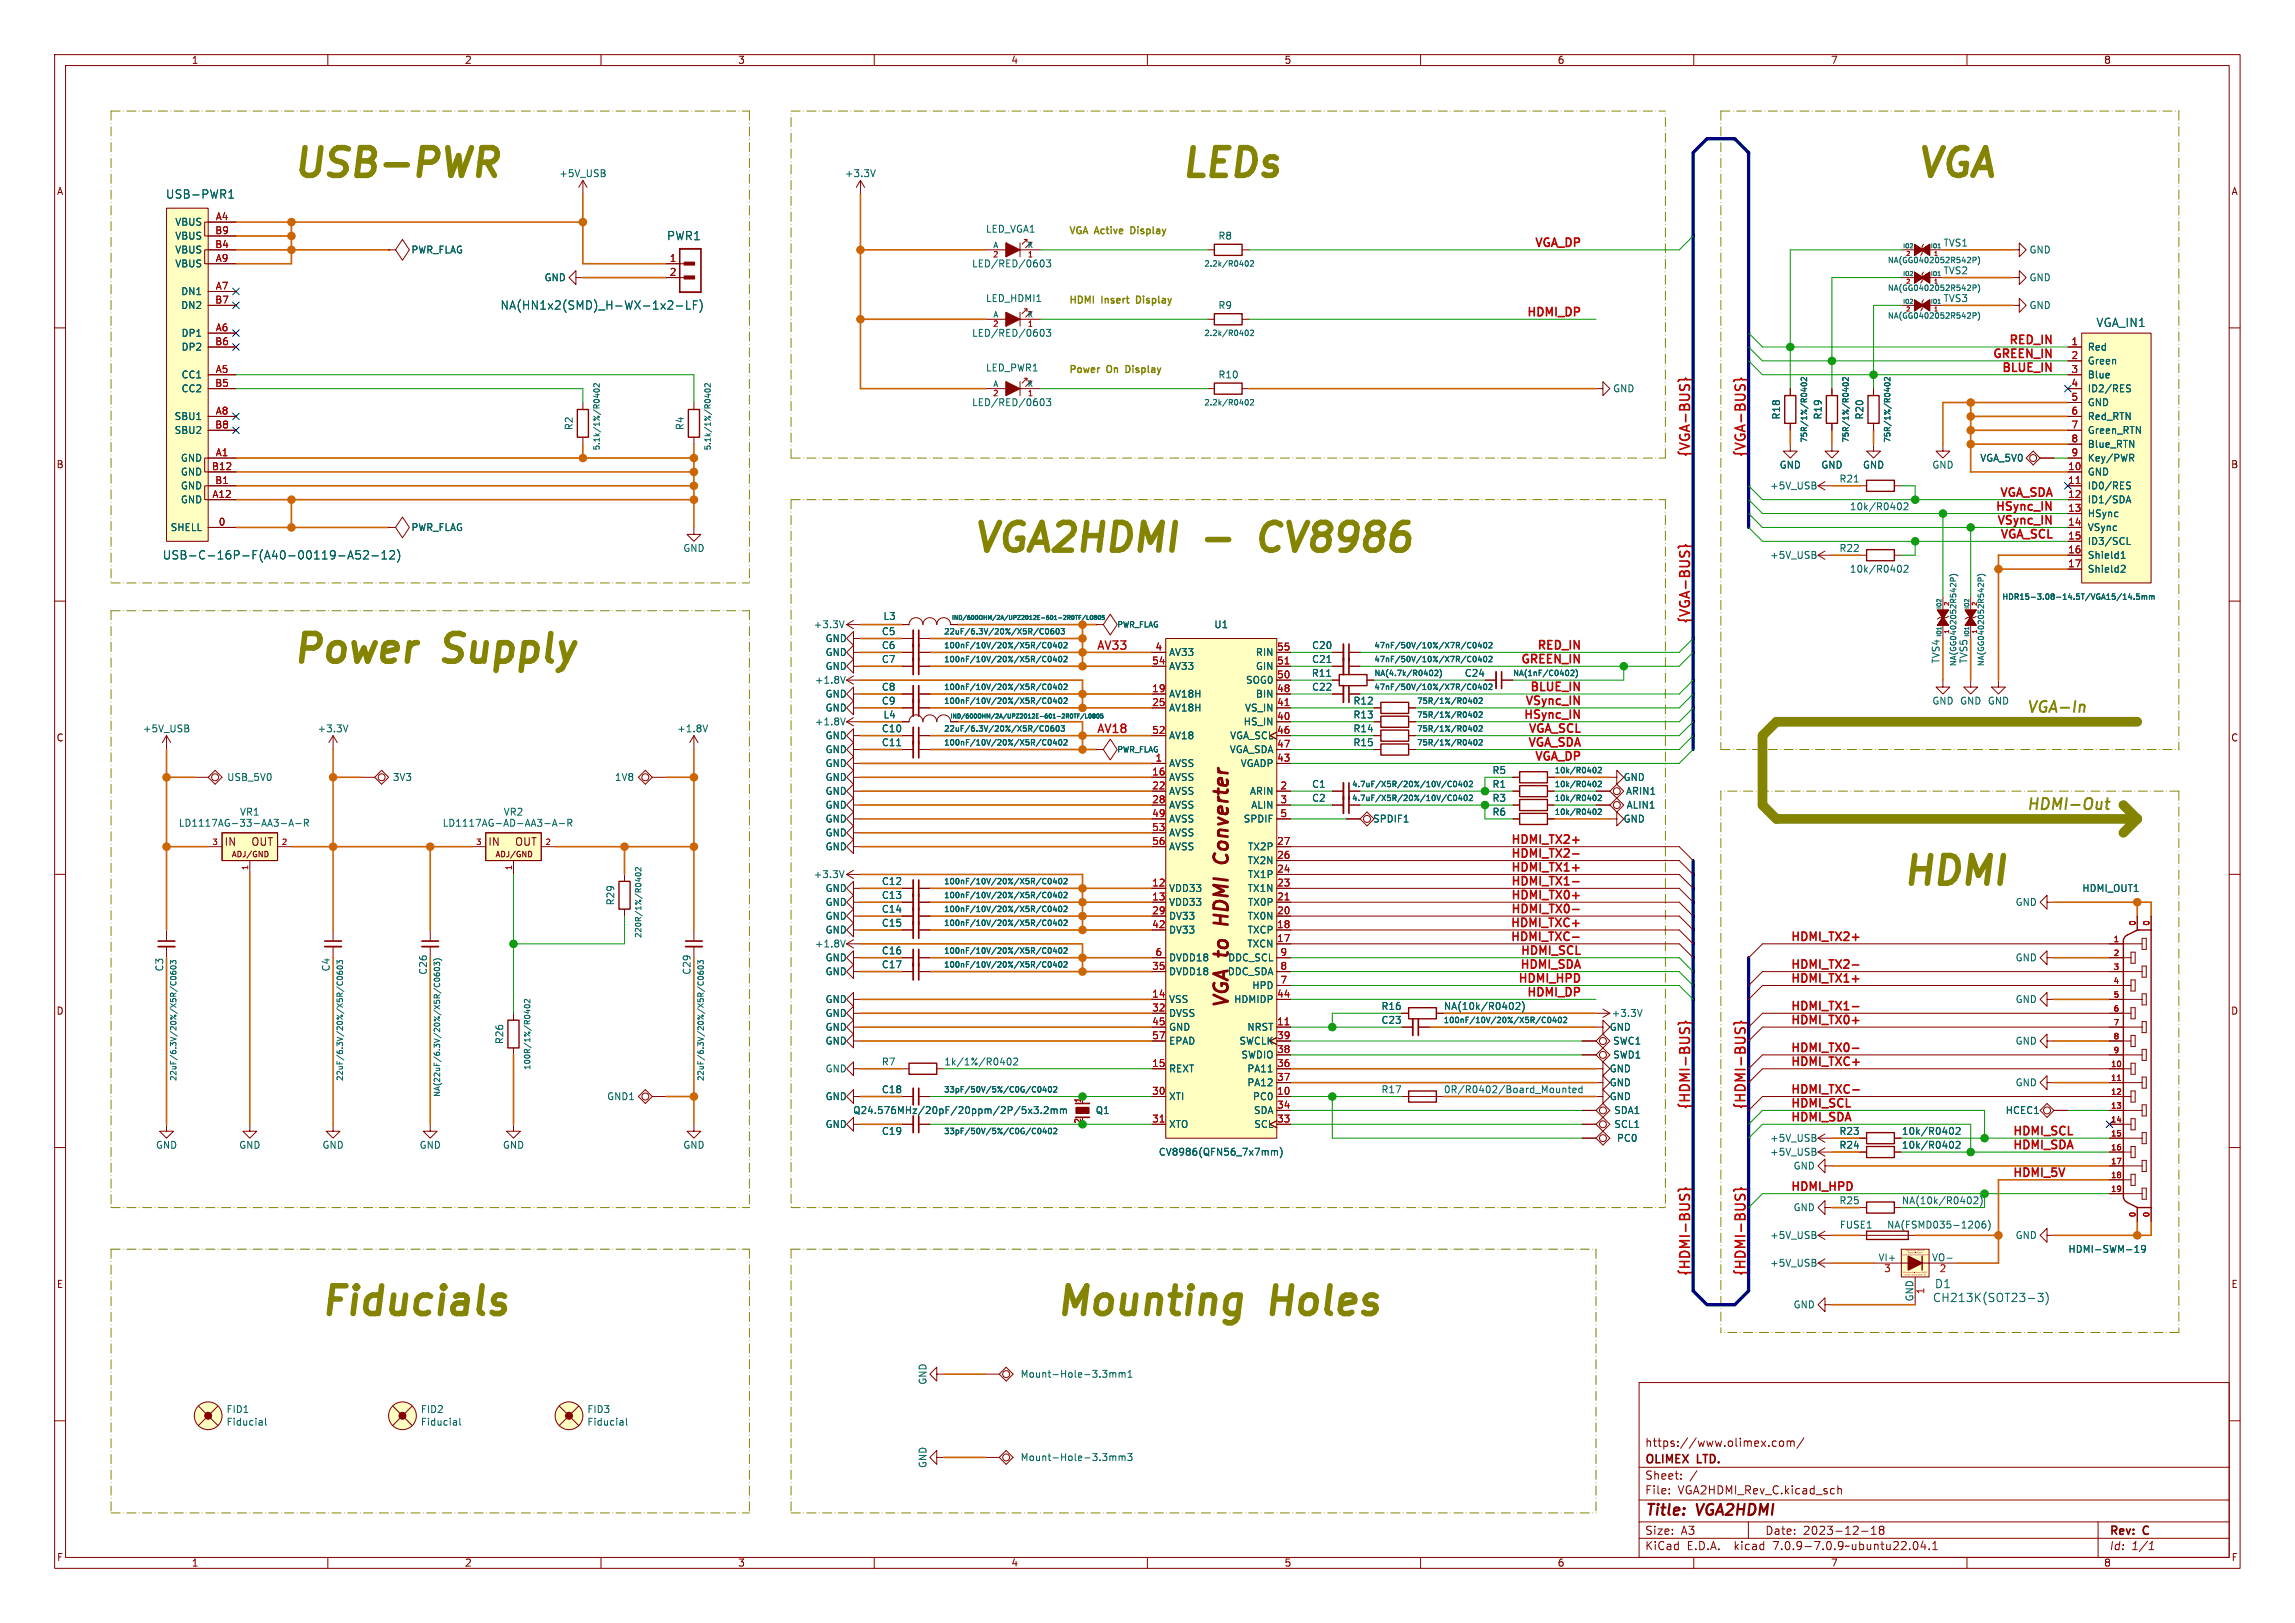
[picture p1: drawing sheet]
<svg xmlns="http://www.w3.org/2000/svg" width="297mm" height="210mm" viewBox="0 0 297 210" stroke-linecap="round" stroke-linejoin="round" font-family="sans-serif">
<defs><g id="words">
<g font-size="5" fill="#848400">
<text x="37.7" y="23.2">USB-PWR</text>
<text x="152.7" y="23.2">LEDs</text>
<text x="247.8" y="23.2">VGA</text>
<text x="125.7" y="71.7">VGA2HDMI</text>
<text x="156.2" y="71.7">-</text>
<text x="164.9" y="71.7">CV8986</text>
<text x="37.7" y="86">Power</text>
<text x="57.8" y="86">Supply</text>
<text x="246.1" y="114.8">HDMI</text>
<text x="41.3" y="170.4">Fiducials</text>
<text x="136.5" y="170.4">Mounting</text>
<text x="164.8" y="170.4">Holes</text>
</g>
<g font-size="2.5" fill="#840000">
<text x="159.5" y="110.3" transform="rotate(-90 159.5 110.3)">Converter</text>
<text x="159.5" y="119" transform="rotate(-90 159.5 119)">HDMI</text>
<text x="159.5" y="130.7" transform="rotate(-90 159.5 130.7)">VGA to</text>
</g>
<g font-size="2" fill="#848400">
<text x="262.2" y="92.3">VGA-In</text>
<text x="262.2" y="104.9">HDMI-Out</text>
</g>
<g font-size="2" fill="#840000">
<text x="212.8" y="196.5">Title:</text>
<text x="219.7" y="196.5">VGA2HDMI</text>
</g>
<g font-size="1.8" fill="#c20000">
<text x="218.8" y="59.3" transform="rotate(-90 218.8 59.3)">{VGA-BUS}</text>
<text x="226" y="59.3" transform="rotate(-90 226 59.3)">{VGA-BUS}</text>
<text x="218.8" y="80.8" transform="rotate(-90 218.8 80.8)">{VGA-BUS}</text>
<text x="218.8" y="143.7" transform="rotate(-90 218.8 143.7)">{HDMI-BUS}</text>
<text x="218.8" y="165.2" transform="rotate(-90 218.8 165.2)">{HDMI-BUS}</text>
<text x="226" y="165.2" transform="rotate(-90 226 165.2)">{HDMI-BUS}</text>
</g>
<text font-size="1.8" fill="#000084" x="226" y="143.7" transform="rotate(-90 226 143.7)">{HDMI-BUS}</text>
<g font-size="1.5" fill="#006464">
<text x="21.4" y="25.8">USB-PWR1</text>
<text x="86.2" y="31.2">PWR1</text>
<text x="64.7" y="40.2">NA(HN1x2(SMD)_H-WX-1x2-LF)</text>
<text x="271.2" y="42.5">VGA_IN1</text>
<text x="21" y="72.5">USB-C-16P-F(A40-00119-A52-12)</text>
<text x="197.4" y="129">HDMI_DP</text>
<text x="250.3" y="166.8">D1</text>
<text x="250.1" y="168.6">CH213K(SOT23-3)</text>
</g>
<g font-size="1.5" fill="#c20000">
<text x="198.4" y="32">VGA_DP</text>
<text x="197.4" y="41">HDMI_DP</text>
<text x="257.7" y="46.4">GREEN_IN</text>
<text x="259.8" y="44.6">RED_IN</text>
<text x="258.9" y="48.2">BLUE_IN</text>
<text x="258.6" y="64.4">VGA_SDA</text>
<text x="258" y="66.2">HSync_IN</text>
<text x="258.2" y="67.9">VSync_IN</text>
<text x="258.7" y="69.7">VGA_SCL</text>
<text x="141.9" y="84.1">AV33</text>
<text x="196.6" y="85.9">GREEN_IN</text>
<text x="197.8" y="89.5">BLUE_IN</text>
<text x="198.7" y="84.1">RED_IN</text>
<text x="141.9" y="94.9">AV18</text>
<text x="197" y="93.1">HSync_IN</text>
<text x="197.2" y="91.3">VSync_IN</text>
<text x="197.6" y="94.9">VGA_SCL</text>
<text x="197.5" y="96.7">VGA_SDA</text>
<text x="198.4" y="98.5">VGA_DP</text>
<text x="195.3" y="109.3">HDMI_TX2+</text>
<text x="195.3" y="111.1">HDMI_TX2-</text>
<text x="195.3" y="112.8">HDMI_TX1+</text>
<text x="195.3" y="118.2">HDMI_TX0-</text>
<text x="195.3" y="116.4">HDMI_TX0+</text>
<text x="195.3" y="114.6">HDMI_TX1-</text>
<text x="195.3" y="120">HDMI_TXC+</text>
<text x="195.3" y="121.8">HDMI_TXC-</text>
<text x="196.5" y="125.4">HDMI_SDA</text>
<text x="196.6" y="123.6">HDMI_SCL</text>
<text x="231.7" y="121.8">HDMI_TX2+</text>
<text x="231.7" y="125.4">HDMI_TX2-</text>
<text x="196.3" y="127.2">HDMI_HPD</text>
<text x="231.7" y="130.8">HDMI_TX1-</text>
<text x="231.7" y="127.2">HDMI_TX1+</text>
<text x="231.7" y="136.2">HDMI_TX0-</text>
<text x="231.7" y="138">HDMI_TXC+</text>
<text x="231.7" y="132.6">HDMI_TX0+</text>
<text x="231.7" y="141.6">HDMI_TXC-</text>
<text x="231.7" y="143.4">HDMI_SCL</text>
<text x="231.7" y="145.2">HDMI_SDA</text>
<text x="260.4" y="148.8">HDMI_SDA</text>
<text x="260.4" y="147">HDMI_SCL</text>
<text x="231.7" y="154.2">HDMI_HPD</text>
<text x="260.4" y="152.4">HDMI_5V</text>
</g>
<g font-size="1.5" fill="#840000">
<text x="212.8" y="191.6">Sheet:</text>
<text x="212.8" y="189.6">OLIMEX</text>
<text x="212.8" y="187.4">https://www.olimex.com/</text>
<text x="219.7" y="189.6">LTD.</text>
<text x="212.8" y="193.5">File:</text>
<text x="217.1" y="193.5">VGA2HDMI_Rev_C.kicad_sch</text>
<text x="212.8" y="200.7">KiCad</text>
<text x="212.8" y="198.7">Size:</text>
<text x="217.5" y="198.7">A3</text>
<text x="218.3" y="200.7">E.D.A.</text>
<text x="224.6" y="200.7">kicad</text>
<text x="228.4" y="198.7">Date:</text>
<text x="229.7" y="200.7">7.0.9-7.0.9~ubuntu22.04.1</text>
<text x="233.3" y="198.7">2023-12-18</text>
<text x="272.9" y="198.9">Rev:</text>
<text x="272.9" y="200.7">Id:</text>
<text x="275.8" y="200.7">1/1</text>
<text x="277.4" y="198.9">C</text>
</g>
<g font-size="1.4" fill="#840000">
<text x="29" y="109.6">IN</text>
<text x="32.4" y="109.6">OUT</text>
<text x="63.1" y="109.6">IN</text>
<text x="66.6" y="109.6">OUT</text>
</g>
<g font-size="1.3" fill="#840000">
<text x="24.7" y="8.4">1</text>
<text x="60.1" y="8.4">2</text>
<text x="95.5" y="8.4">3</text>
<text x="130.8" y="8.4">4</text>
<text x="166.2" y="8.4">5</text>
<text x="201.5" y="8.4">6</text>
<text x="236.9" y="8.4">7</text>
<text x="272.2" y="8.4">8</text>
<text x="7.3" y="25.4">A</text>
<text x="288.7" y="25.4">A</text>
<text x="7.2" y="60.7">B</text>
<text x="288.7" y="60.7">B</text>
<text x="7.2" y="96.1">C</text>
<text x="288.7" y="96.1">C</text>
<text x="7.2" y="131.4">D</text>
<text x="288.7" y="131.4">D</text>
<text x="7.3" y="166.8">E</text>
<text x="288.7" y="166.8">E</text>
<text x="7.3" y="202.1">F</text>
<text x="24.7" y="202.9">1</text>
<text x="60.1" y="202.9">2</text>
<text x="95.5" y="202.9">3</text>
<text x="130.8" y="202.9">4</text>
<text x="166.2" y="202.9">5</text>
<text x="201.5" y="202.9">6</text>
<text x="236.9" y="202.9">7</text>
<text x="272.2" y="202.9">8</text>
<text x="288.7" y="202.1">F</text>
</g>
<g font-size="1.3" fill="#006464">
<text x="72.3" y="23.1">+5V_USB</text>
<text x="109.3" y="23.1">+3.3V</text>
<text x="22.6" y="29.3">VBUS</text>
<text x="22.6" y="34.7">VBUS</text>
<text x="22.6" y="32.9">VBUS</text>
<text x="22.6" y="31.1">VBUS</text>
<text x="53.2" y="32.9">PWR_FLAG</text>
<text x="125.7" y="34.7">LED/RED/0603</text>
<text x="127.5" y="30.2">LED_VGA1</text>
<text x="157.6" y="31.1">R8</text>
<text x="251.4" y="35.6">TVS2</text>
<text x="251.4" y="32">TVS1</text>
<text x="262.6" y="32.9">GND</text>
<text x="23.4" y="38.3">DN1</text>
<text x="23.4" y="40.1">DN2</text>
<text x="70.4" y="36.5">GND</text>
<text x="127.5" y="39.2">LED_HDMI1</text>
<text x="157.6" y="40.1">R9</text>
<text x="251.4" y="39.2">TVS3</text>
<text x="262.6" y="40.1">GND</text>
<text x="262.6" y="36.5">GND</text>
<text x="23.4" y="43.7">DP1</text>
<text x="23.4" y="45.5">DP2</text>
<text x="125.7" y="43.7">LED/RED/0603</text>
<text x="270.1" y="45.5">Red</text>
<text x="270.1" y="47.3">Green</text>
<text x="23.4" y="49.1">CC1</text>
<text x="23.4" y="50.9">CC2</text>
<text x="125.7" y="52.7">LED/RED/0603</text>
<text x="127.5" y="48.2">LED_PWR1</text>
<text x="157.6" y="49.1">R10</text>
<text x="208.7" y="50.9">GND</text>
<text x="270.1" y="49.1">Blue</text>
<text x="270.1" y="50.9">ID2/RES</text>
<text x="270.1" y="52.7">GND</text>
<text x="22.5" y="54.5">SBU1</text>
<text x="22.5" y="56.3">SBU2</text>
<text x="23.3" y="59.9">GND</text>
<text x="74.2" y="55.7" transform="rotate(-90 74.2 55.7)">R2</text>
<text x="88.6" y="55.7" transform="rotate(-90 88.6 55.7)">R4</text>
<text x="230.5" y="54.4" transform="rotate(-90 230.5 54.4)">R18</text>
<text x="235.9" y="54.4" transform="rotate(-90 235.9 54.4)">R19</text>
<text x="241.3" y="54.4" transform="rotate(-90 241.3 54.4)">R20</text>
<text x="256.2" y="59.9">VGA_5V0</text>
<text x="270.1" y="54.5">Red_RTN</text>
<text x="270.1" y="56.3">Green_RTN</text>
<text x="270.1" y="58.1">Blue_RTN</text>
<text x="270.1" y="59.9">Key/PWR</text>
<text x="23.3" y="65.3">GND</text>
<text x="23.3" y="63.5">GND</text>
<text x="23.3" y="61.7">GND</text>
<text x="229" y="63.5">+5V_USB</text>
<text x="230.2" y="60.8">GND</text>
<text x="235.6" y="60.8">GND</text>
<text x="238" y="62.6">R21</text>
<text x="241" y="60.8">GND</text>
<text x="250" y="60.8">GND</text>
<text x="270.1" y="61.7">GND</text>
<text x="270.1" y="63.5">ID0/RES</text>
<text x="270.1" y="65.3">ID1/SDA</text>
<text x="22" y="68.9">SHELL</text>
<text x="53.2" y="68.9">PWR_FLAG</text>
<text x="88.4" y="71.6">GND</text>
<text x="238" y="71.6">R22</text>
<text x="239.3" y="66.2">10k/R0402</text>
<text x="270.1" y="67.1">HSync</text>
<text x="270.1" y="68.9">VSync</text>
<text x="270.1" y="70.7">ID3/SCL</text>
<text x="229" y="72.5">+5V_USB</text>
<text x="239.3" y="74.2">10k/R0402</text>
<text x="270.1" y="72.5">Shield1</text>
<text x="270.1" y="74.2">Shield2</text>
<text x="105.2" y="81.4">+3.3V</text>
<text x="106.8" y="83.2">GND</text>
<text x="114.1" y="82.3">C5</text>
<text x="114.3" y="80.4">L3</text>
<text x="157.1" y="81.4">U1</text>
<text x="105.4" y="88.6">+1.8V</text>
<text x="106.8" y="85">GND</text>
<text x="106.8" y="86.8">GND</text>
<text x="114.1" y="89.5">C8</text>
<text x="114.1" y="85.9">C7</text>
<text x="114.1" y="84.1">C6</text>
<text x="151.2" y="85">AV33</text>
<text x="151.2" y="86.8">AV33</text>
<text x="161.2" y="88.6">SOG0</text>
<text x="162.5" y="86.8">GIN</text>
<text x="162.5" y="85">RIN</text>
<text x="169.7" y="87.7">R11</text>
<text x="169.7" y="85.9">C21</text>
<text x="169.7" y="89.5">C22</text>
<text x="169.7" y="84.1">C20</text>
<text x="189.5" y="87.7">C24</text>
<text x="251.2" y="85.9" transform="rotate(-90 251.2 85.9)">TVS4</text>
<text x="254.7" y="85.9" transform="rotate(-90 254.7 85.9)">TVS5</text>
<text x="18.4" y="94.9">+5V_USB</text>
<text x="41" y="94.9">+3.3V</text>
<text x="87.6" y="94.9">+1.8V</text>
<text x="105.4" y="94">+1.8V</text>
<text x="106.8" y="95.8">GND</text>
<text x="106.8" y="90.4">GND</text>
<text x="106.8" y="92.2">GND</text>
<text x="114.1" y="91.3">C9</text>
<text x="114.1" y="94.9">C10</text>
<text x="114.3" y="93.1">L4</text>
<text x="151.2" y="90.4">AV18H</text>
<text x="151.2" y="92.2">AV18H</text>
<text x="151.2" y="95.8">AV18</text>
<text x="159.1" y="95.8">VGA_SCL</text>
<text x="160.9" y="94">HS_IN</text>
<text x="161.1" y="92.2">VS_IN</text>
<text x="162.5" y="90.4">BIN</text>
<text x="175.1" y="91.3">R12</text>
<text x="175.1" y="93.1">R13</text>
<text x="175.1" y="94.9">R14</text>
<text x="250" y="91.3">GND GND GND</text>
<text x="29.3" y="101.2">USB_5V0</text>
<text x="50.8" y="101.2">3V3</text>
<text x="79.5" y="101.2">1V8</text>
<text x="106.8" y="101.2">GND</text>
<text x="106.8" y="97.6">GND</text>
<text x="106.8" y="99.4">GND</text>
<text x="114.1" y="96.7">C11</text>
<text x="149.5" y="98.6">1</text>
<text x="151.2" y="99.4">AVSS</text>
<text x="151.2" y="101.2">AVSS</text>
<text x="159.1" y="97.6">VGA_SDA</text>
<text x="160.5" y="99.4">VGADP</text>
<text x="175.1" y="96.7">R15</text>
<text x="193.1" y="100.3">R5</text>
<text x="210" y="101.2">GND</text>
<text x="23.1" y="107.1">LD1117AG-33-AA3-A-R</text>
<text x="31" y="105.7">VR1</text>
<text x="57.2" y="107.1">LD1117AG-AD-AA3-A-R</text>
<text x="65.1" y="105.7">VR2</text>
<text x="106.8" y="103">GND</text>
<text x="106.8" y="104.8">GND</text>
<text x="106.8" y="106.6">GND</text>
<text x="151.2" y="103">AVSS</text>
<text x="151.2" y="104.8">AVSS</text>
<text x="151.2" y="106.6">AVSS</text>
<text x="160.9" y="106.6">SPDIF</text>
<text x="161.7" y="103">ARIN</text>
<text x="161.9" y="104.8">ALIN</text>
<text x="169.7" y="103.9">C2</text>
<text x="169.7" y="102.1">C1</text>
<text x="177.6" y="106.6">SPDIF1</text>
<text x="193.1" y="102.1">R1</text>
<text x="193.1" y="103.9">R3</text>
<text x="193.1" y="105.7">R6</text>
<text x="210" y="106.6">GND</text>
<text x="210.4" y="103">ARIN1</text>
<text x="210.4" y="104.8">ALIN1</text>
<text x="105.2" y="113.8">+3.3V</text>
<text x="106.8" y="110.2">GND</text>
<text x="106.8" y="108.4">GND</text>
<text x="151.2" y="108.4">AVSS</text>
<text x="151.2" y="110.2">AVSS</text>
<text x="161.4" y="112">TX2N</text>
<text x="161.4" y="113.8">TX1P</text>
<text x="161.4" y="110.2">TX2P</text>
<text x="79.6" y="117.2" transform="rotate(-90 79.6 117.2)">R29</text>
<text x="106.8" y="117.4">GND</text>
<text x="106.8" y="119.1">GND</text>
<text x="106.8" y="115.6">GND</text>
<text x="114.1" y="114.7">C12</text>
<text x="114.1" y="116.5">C13</text>
<text x="114.1" y="118.2">C14</text>
<text x="151.2" y="115.6">VDD33</text>
<text x="151.2" y="117.4">VDD33</text>
<text x="151.2" y="119.1">DV33</text>
<text x="161.4" y="119.1">TX0N</text>
<text x="161.4" y="115.6">TX1N</text>
<text x="161.4" y="117.4">TX0P</text>
<text x="260.8" y="117.4">GND</text>
<text x="269.4" y="115.6">HDMI_OUT1</text>
<text x="21.3" y="125.8" transform="rotate(-90 21.3 125.8)">C3</text>
<text x="42.8" y="125.8" transform="rotate(-90 42.8 125.8)">C4</text>
<text x="105.4" y="122.7">+1.8V</text>
<text x="106.8" y="120.9">GND</text>
<text x="106.8" y="124.5">GND</text>
<text x="114.1" y="120">C15</text>
<text x="114.1" y="123.6">C16</text>
<text x="114.1" y="125.4">C17</text>
<text x="151.2" y="120.9">DV33</text>
<text x="151.2" y="124.5">DVDD18</text>
<text x="158.9" y="124.5">DDC_SCL</text>
<text x="161.4" y="122.7">TXCN</text>
<text x="161.4" y="120.9">TXCP</text>
<text x="260.8" y="124.5">GND</text>
<text x="55.4" y="126.2" transform="rotate(-90 55.4 126.2)">C26</text>
<text x="89.5" y="126.2" transform="rotate(-90 89.5 126.2)">C29</text>
<text x="106.8" y="131.7">GND</text>
<text x="106.8" y="126.3">GND</text>
<text x="106.8" y="129.9">GND</text>
<text x="151.2" y="129.9">VSS</text>
<text x="151.2" y="131.7">DVSS</text>
<text x="151.2" y="126.3">DVDD18</text>
<text x="158.8" y="126.3">DDC_SDA</text>
<text x="159.6" y="129.9">HDMIDP</text>
<text x="162" y="128.1">HPD</text>
<text x="178.7" y="130.8">R16</text>
<text x="186.8" y="130.8">NA(10k/R0402)</text>
<text x="208.5" y="131.7">+3.3V</text>
<text x="260.8" y="129.9">GND</text>
<text x="65.3" y="135.2" transform="rotate(-90 65.3 135.2)">R26</text>
<text x="106.8" y="133.5">GND</text>
<text x="106.8" y="135.3">GND</text>
<text x="151.2" y="133.5">GND</text>
<text x="151.2" y="135.3">EPAD</text>
<text x="160.3" y="135.3">SWCLK</text>
<text x="160.6" y="137.1">SWDIO</text>
<text x="161.4" y="133.5">NRST</text>
<text x="178.7" y="132.6">C23</text>
<text x="208.2" y="133.5">GND</text>
<text x="208.7" y="137.1">SWD1</text>
<text x="208.7" y="135.3">SWC1</text>
<text x="260.8" y="135.3">GND</text>
<text x="78.5" y="142.5">GND1</text>
<text x="106.8" y="138.9">GND</text>
<text x="106.8" y="142.5">GND</text>
<text x="114.1" y="138">R7</text>
<text x="114.1" y="141.6">C18</text>
<text x="122.1" y="138">1k/1%/R0402</text>
<text x="151.2" y="138.9">REXT</text>
<text x="151.2" y="142.5">XTI</text>
<text x="161.4" y="138.9">PA11</text>
<text x="161.4" y="140.7">PA12</text>
<text x="162.1" y="142.5">PC0</text>
<text x="178.7" y="141.6">R17</text>
<text x="186.8" y="141.6">0R/R0402/Board_Mounted</text>
<text x="208.2" y="142.5">GND</text>
<text x="208.2" y="138.9">GND</text>
<text x="208.2" y="140.7">GND</text>
<text x="260.8" y="140.7">GND</text>
<text x="20.1" y="148.8">GND</text>
<text x="30.9" y="148.8">GND</text>
<text x="41.7" y="148.8">GND</text>
<text x="54.2" y="148.8">GND</text>
<text x="65" y="148.8">GND</text>
<text x="88.4" y="148.8">GND</text>
<text x="106.8" y="146.1">GND</text>
<text x="110.3" y="144.3">Q24.576MHz/20pF/20ppm/2P/5x3.2mm</text>
<text x="114.1" y="147">C19</text>
<text x="141.7" y="144.3">Q1</text>
<text x="149.9" y="149.7">CV8986(QFN56_7x7mm)</text>
<text x="151.2" y="146.1">XTO</text>
<text x="162.2" y="144.3">SDA</text>
<text x="162.2" y="146.1">SCL</text>
<text x="208.8" y="144.3">SDA1</text>
<text x="208.8" y="146.1">SCL1</text>
<text x="209.2" y="147.9">PC0</text>
<text x="229" y="147.9">+5V_USB</text>
<text x="229" y="149.7">+5V_USB</text>
<text x="238" y="148.8">R24</text>
<text x="238" y="147">R23</text>
<text x="246.1" y="148.8">10k/R0402</text>
<text x="246.1" y="147">10k/R0402</text>
<text x="259.5" y="144.3">HCEC1</text>
<text x="232" y="151.5">GND</text>
<text x="238" y="156">R25</text>
<text x="246.1" y="156">NA(10k/R0402)</text>
<text x="229" y="160.5">+5V_USB</text>
<text x="232" y="156.9">GND</text>
<text x="238" y="159.1">FUSE1</text>
<text x="244.1" y="159.1">NA(FSMD035-1206)</text>
<text x="260.8" y="160.5">GND</text>
<text x="229" y="164">+5V_USB</text>
<text x="243" y="163.3">VI+</text>
<text x="250" y="163.3">VO-</text>
<text x="267.6" y="162.3">HDMI-SWM-19</text>
<text x="232" y="169.4">GND</text>
<text x="247.7" y="168.5" transform="rotate(-90 247.7 168.5)">GND</text>
<text x="120" y="179.2" transform="rotate(-90 120 179.2)">GND</text>
<text x="132" y="178.4">Mount-Hole-3.3mm1</text>
<text x="29.2" y="183">FID1</text>
<text x="29.2" y="184.6">Fiducial</text>
<text x="54.4" y="183">FID2</text>
<text x="54.4" y="184.6">Fiducial</text>
<text x="75.9" y="183">FID3</text>
<text x="75.9" y="184.6">Fiducial</text>
<text x="120" y="190" transform="rotate(-90 120 190)">GND</text>
<text x="132" y="189.2">Mount-Hole-3.3mm3</text>
</g>
<g font-size="1.3" fill="#a90000">
<text x="27.9" y="28.6">A4</text>
<text x="27.8" y="32.1">B4</text>
<text x="27.8" y="30.4">B9</text>
<text x="27.9" y="33.9">A9</text>
<text x="86.6" y="33.9">1</text>
<text x="86.6" y="35.7">2</text>
<text x="27.8" y="39.3">B7</text>
<text x="27.9" y="37.5">A7</text>
<text x="27.8" y="44.7">B6</text>
<text x="27.9" y="42.9">A6</text>
<text x="268" y="44.7">1</text>
<text x="268" y="46.5">2</text>
<text x="27.8" y="50.1">B5</text>
<text x="27.9" y="48.3">A5</text>
<text x="27.9" y="53.7">A8</text>
<text x="268" y="48.3">3</text>
<text x="268" y="50.1">4</text>
<text x="268" y="51.9">5</text>
<text x="268" y="53.7">6</text>
<text x="27.8" y="55.5">B8</text>
<text x="27.9" y="59.1">A1</text>
<text x="268" y="55.5">7</text>
<text x="268" y="57.3">8</text>
<text x="268" y="59.1">9</text>
<text x="27.4" y="60.9">B12</text>
<text x="27.4" y="64.5">A12</text>
<text x="27.8" y="62.7">B1</text>
<text x="267.6" y="60.9">10</text>
<text x="267.6" y="62.7">11</text>
<text x="267.6" y="64.5">12</text>
<text x="28.2" y="68.1">0</text>
<text x="267.6" y="66.3">13</text>
<text x="267.6" y="68.1">14</text>
<text x="267.6" y="69.9">15</text>
<text x="267.6" y="71.7">16</text>
<text x="267.6" y="73.5">17</text>
<text x="149" y="89.6">19</text>
<text x="149" y="86">54</text>
<text x="149.5" y="84.2">4</text>
<text x="165.2" y="89.6">48</text>
<text x="165.2" y="87.8">50</text>
<text x="165.2" y="86">51</text>
<text x="165.2" y="84.2">55</text>
<text x="149" y="91.4">25</text>
<text x="149" y="95">52</text>
<text x="165.2" y="93.2">40</text>
<text x="165.2" y="91.4">41</text>
<text x="165.2" y="95">46</text>
<text x="149" y="100.4">16</text>
<text x="165.2" y="98.6">43</text>
<text x="165.2" y="96.8">47</text>
<text x="149" y="102.2">22</text>
<text x="149" y="104">28</text>
<text x="149" y="105.8">49</text>
<text x="149" y="107.6">53</text>
<text x="165.6" y="102.2">2</text>
<text x="165.6" y="104">3</text>
<text x="165.6" y="105.8">5</text>
<text x="149" y="109.4">56</text>
<text x="165.2" y="113">24</text>
<text x="165.2" y="111.2">26</text>
<text x="165.2" y="109.4">27</text>
<text x="149" y="114.8">12</text>
<text x="149" y="116.6">13</text>
<text x="149" y="118.4">29</text>
<text x="165.2" y="118.4">20</text>
<text x="165.2" y="116.6">21</text>
<text x="165.2" y="114.8">23</text>
<text x="149" y="125.5">35</text>
<text x="149" y="120.2">42</text>
<text x="149.5" y="123.7">6</text>
<text x="165.2" y="121.9">17</text>
<text x="165.2" y="120.2">18</text>
<text x="165.6" y="125.5">8</text>
<text x="165.6" y="123.7">9</text>
<text x="149" y="129.1">14</text>
<text x="149" y="130.9">32</text>
<text x="165.2" y="129.1">44</text>
<text x="165.6" y="127.3">7</text>
<text x="149" y="132.7">45</text>
<text x="149" y="134.5">57</text>
<text x="165.2" y="132.7">11</text>
<text x="165.2" y="136.3">38</text>
<text x="165.2" y="134.5">39</text>
<text x="149" y="138.1">15</text>
<text x="149" y="141.7">30</text>
<text x="165.2" y="141.7">10</text>
<text x="165.2" y="143.5">34</text>
<text x="165.2" y="138.1">36</text>
<text x="165.2" y="139.9">37</text>
<text x="149" y="145.3">31</text>
<text x="165.2" y="145.3">33</text>
<text x="243.8" y="164.8">3</text>
<text x="249.2" y="167.5" transform="rotate(-90 249.2 167.5)">1</text>
<text x="250.9" y="164.8">2</text>
</g>
<g font-size="1.3" fill="#848400">
<text x="138.3" y="30.4">VGA Active</text>
<text x="146.8" y="30.4">Display</text>
<text x="138.3" y="39.3">HDMI</text>
<text x="142.6" y="39.3">Insert</text>
<text x="147.5" y="39.3">Display</text>
<text x="138.3" y="48.3">Power</text>
<text x="143.3" y="48.3">On</text>
<text x="146.1" y="48.3">Display</text>
</g>
<g font-size="1" fill="#a90000">
<text x="128.4" y="33.5">2</text>
<text x="128.4" y="42.5">2</text>
<text x="128.4" y="51.5">2</text>
<text x="27.4" y="109.4">3</text>
<text x="32.1" y="112.7" transform="rotate(-90 32.1 112.7)">1</text>
<text x="36.4" y="109.4">2</text>
<text x="61.5" y="109.4">3</text>
<text x="66.3" y="112.7" transform="rotate(-90 66.3 112.7)">1</text>
<text x="70.5" y="109.4">2</text>
<text x="276.4" y="119.9" transform="rotate(-90 276.4 119.9)">0</text>
<text x="278.2" y="119.9" transform="rotate(-90 278.2 119.9)">0</text>
<text x="273.5" y="121.9">1</text>
<text x="273.5" y="123.7">2</text>
<text x="273.5" y="125.5">3</text>
<text x="273.5" y="127.3">4</text>
<text x="273.5" y="129.1">5</text>
<text x="273.5" y="130.9">6</text>
<text x="273.5" y="132.7">7</text>
<text x="273.5" y="134.5">8</text>
<text x="273.5" y="136.3">9</text>
<text x="139.9" y="142.8" transform="rotate(-90 139.9 142.8)">1</text>
<text x="273.1" y="138.1">10</text>
<text x="273.1" y="139.9">11</text>
<text x="273.1" y="141.7">12</text>
<text x="273.1" y="143.5">13</text>
<text x="139.9" y="145.5" transform="rotate(-90 139.9 145.5)">2</text>
<text x="273.1" y="145.3">14</text>
<text x="273.1" y="147.1">15</text>
<text x="273.1" y="148.9">16</text>
<text x="273.1" y="150.7">17</text>
<text x="273.1" y="152.5">18</text>
<text x="273.1" y="154.3">19</text>
<text x="276.4" y="157.6" transform="rotate(-90 276.4 157.6)">0</text>
<text x="278.2" y="157.6" transform="rotate(-90 278.2 157.6)">0</text>
</g>
<g font-size="1" fill="#006464">
<text x="128.5" y="32.1">A</text>
<text x="132.9" y="32.1">K</text>
<text x="132.9" y="33.5">1</text>
<text x="155.8" y="34.6">2.2k/R0402</text>
<text x="244.2" y="34.2">NA(GG0402052R542P)</text>
<text x="128.5" y="41.1">A</text>
<text x="132.9" y="41.1">K</text>
<text x="244.2" y="37.8">NA(GG0402052R542P)</text>
<text x="244.2" y="41.4">NA(GG0402052R542P)</text>
<text x="132.9" y="42.5">1</text>
<text x="155.8" y="43.6">2.2k/R0402</text>
<text x="128.5" y="50.1">A</text>
<text x="132.9" y="50.1">K</text>
<text x="132.9" y="51.5">1</text>
<text x="155.8" y="52.6">2.2k/R0402</text>
<text x="77.7" y="58.3" transform="rotate(-90 77.7 58.3)">5.1k/1%/R0402</text>
<text x="92.1" y="58.3" transform="rotate(-90 92.1 58.3)">5.1k/1%/R0402</text>
<text x="234" y="57.3" transform="rotate(-90 234 57.3)">75R/1%/R0402</text>
<text x="239.4" y="57.3" transform="rotate(-90 239.4 57.3)">75R/1%/R0402</text>
<text x="244.8" y="57.3" transform="rotate(-90 244.8 57.3)">75R/1%/R0402</text>
<text x="259" y="77.7">HDR15-3.08-14.5T/VGA15/14.5mm</text>
<text x="122.1" y="82.2">22uF/6.3V/20%/X5R/C0603</text>
<text x="144.5" y="81.3">PWR_FLAG</text>
<text x="122.1" y="89.4">100nF/10V/20%/X5R/C0402</text>
<text x="122.1" y="85.8">100nF/10V/20%/X5R/C0402</text>
<text x="122.1" y="84">100nF/10V/20%/X5R/C0402</text>
<text x="177.8" y="85.8">47nF/50V/10%/X7R/C0402</text>
<text x="177.8" y="89.4">47nF/50V/10%/X7R/C0402</text>
<text x="177.8" y="84">47nF/50V/10%/X7R/C0402</text>
<text x="177.8" y="87.6">NA(4.7k/R0402)</text>
<text x="195.7" y="87.6">NA(1nF/C0402)</text>
<text x="253.3" y="86.3" transform="rotate(-90 253.3 86.3)">NA(GG0402052R542P)</text>
<text x="256.9" y="86.3" transform="rotate(-90 256.9 86.3)">NA(GG0402052R542P)</text>
<text x="122.1" y="94.8">22uF/6.3V/20%/X5R/C0603</text>
<text x="122.1" y="91.2">100nF/10V/20%/X5R/C0402</text>
<text x="183.3" y="91.2">75R/1%/R0402</text>
<text x="183.3" y="93">75R/1%/R0402</text>
<text x="183.3" y="94.8">75R/1%/R0402</text>
<text x="122.1" y="96.6">100nF/10V/20%/X5R/C0402</text>
<text x="144.5" y="97.5">PWR_FLAG</text>
<text x="174.9" y="102">4.7uF/X5R/20%/10V/C0402</text>
<text x="183.3" y="96.6">75R/1%/R0402</text>
<text x="201.1" y="102">10k/R0402</text>
<text x="201.1" y="100.2">10k/R0402</text>
<text x="174.9" y="103.8">4.7uF/X5R/20%/10V/C0402</text>
<text x="201.1" y="103.8">10k/R0402</text>
<text x="201.1" y="105.6">10k/R0402</text>
<text x="122.1" y="114.6">100nF/10V/20%/X5R/C0402</text>
<text x="122.1" y="116.4">100nF/10V/20%/X5R/C0402</text>
<text x="122.1" y="118.2">100nF/10V/20%/X5R/C0402</text>
<text x="122.1" y="120">100nF/10V/20%/X5R/C0402</text>
<text x="83.1" y="121.4" transform="rotate(-90 83.1 121.4)">220R/1%/R0402</text>
<text x="122.1" y="123.5">100nF/10V/20%/X5R/C0402</text>
<text x="122.1" y="125.3">100nF/10V/20%/X5R/C0402</text>
<text x="186.8" y="132.5">100nF/10V/20%/X5R/C0402</text>
<text x="23" y="139.9" transform="rotate(-90 23 139.9)">22uF/6.3V/20%/X5R/C0603</text>
<text x="44.5" y="139.9" transform="rotate(-90 44.5 139.9)">22uF/6.3V/20%/X5R/C0603</text>
<text x="57.1" y="142" transform="rotate(-90 57.1 142)">NA(22uF/6.3V/20%/X5R/C0603)</text>
<text x="68.8" y="138.5" transform="rotate(-90 68.8 138.5)">100R/1%/R0402</text>
<text x="91.2" y="139.9" transform="rotate(-90 91.2 139.9)">22uF/6.3V/20%/X5R/C0603</text>
<text x="122.1" y="141.5">33pF/50V/5%/C0G/C0402</text>
<text x="122.1" y="146.9">33pF/50V/5%/C0G/C0402</text>
</g>
<g font-size="1" fill="#840000">
<text x="29.9" y="111.1">ADJ/GND</text>
<text x="64" y="111.1">ADJ/GND</text>
</g>
<g font-size=".8" fill="#006464">
<text x="246.2" y="35.7">IO2</text>
<text x="246.2" y="32.1">IO2</text>
<text x="246.6" y="33.4">2</text>
<text x="249.8" y="35.7">IO1</text>
<text x="249.8" y="32.1">IO1</text>
<text x="250.2" y="33.4">1</text>
<text x="246.2" y="39.3">IO2</text>
<text x="246.6" y="37">2</text>
<text x="246.6" y="40.6">2</text>
<text x="249.8" y="39.3">IO1</text>
<text x="250.2" y="37">1</text>
<text x="250.2" y="40.6">1</text>
<text x="123.3" y="80.4">IND/600OHM/2A/UPZ2012E-601-2R0TF/L0805</text>
<text x="251.3" y="82.5" transform="rotate(-90 251.3 82.5)">IO1</text>
<text x="251.3" y="78.9" transform="rotate(-90 251.3 78.9)">IO2</text>
<text x="252.5" y="78.5" transform="rotate(-90 252.5 78.5)">2</text>
<text x="254.9" y="82.5" transform="rotate(-90 254.9 82.5)">IO1</text>
<text x="254.9" y="78.9" transform="rotate(-90 254.9 78.9)">IO2</text>
<text x="256.1" y="78.5" transform="rotate(-90 256.1 78.5)">2</text>
<text x="123.1" y="93.1">IND/600OHM/2A/UPZ2012E-601-2R0TF/L0805</text>
</g>
<g font-size=".8" fill="#a90000">
<text x="252.5" y="82.1" transform="rotate(-90 252.5 82.1)">1</text>
<text x="256.1" y="82.1" transform="rotate(-90 256.1 82.1)">1</text>
</g>
</g></defs>
<g fill="none" stroke="#840000" stroke-width=".13">
<path d="M7.1 7.1h282.8v195.8h-282.8zM8.5 8.5h280v193h-280zM42.4 7.1v1.4M77.8 7.1v1.4M113.1 7.1v1.4M148.5 7.1v1.4M183.8 7.1v1.4M219.2 7.1v1.4M254.6 7.1v1.4M260.4 39.5h.9v-.9l.9 .9-.9 .9v-.9M7.1 42.4h1.4M231.7 57.5v.9h.9l-.9 .9-.9-.9h.9"/>
<path d="M231.7 50.3v.9M231.7 54.8v.9M267.6 44.9h1.8M267.6 46.7h1.8M267.6 48.5h1.8M267.6 50.3h1.8M267.6 52.1h1.8M267.6 53.9h1.8M267.6 55.7h1.8M267.6 57.5h1.8M267.6 59.3h1.8M269.4 43.1h9v32.3h-9z"/>
<path d="M288.5 42.4h1.4M7.1 77.8h1.4M235.3 71.8h1.8M235.3 62.9h1.8M235.3 62.9l.9 .5M235.3 71.8l.9 .6M236.2 62.3l-.9 .6M236.2 71.3l-.9 .5M240.7 71.8h.9M240.7 62.9h.9M245.2 71.8h.9M245.2 62.9h.9"/>
<path d="M251.4 77.2v1.8M252.2 79.7l-.3 .2h-.9l-.3 .2M255 77.2v1.8M255.8 79.7l-.3 .2h-.9l-.3 .2M267.6 71.8h1.8M267.6 62.9h1.8M267.6 61.1h1.8M267.6 64.7h1.8M267.6 66.5h1.8M267.6 68.2h1.8M267.6 70h1.8M267.6 73.6h1.8"/>
<path d="M288.5 77.8h1.4M21.6 95.2v1.8M21.6 95.2l-.6 .9M21.6 95.2l.5 .9M89.8 95.2v1.8M89.8 95.2l-.5 .9M89.8 95.2l.5 .9M109.6 88l.9 .5M109.6 88h1.8M109.6 93.4l.9 .5M109.6 93.4h1.8M109.6 80.8h1.8"/>
<path d="M109.6 80.8l.9 .6M110.5 82.6v-.9l-.9 .9 .9 .9v-.9h.9M110.5 95.2v-.9l-.9 .9 .9 .9v-.9h.9M110.5 89.8v-.9l-.9 .9 .9 .9v-.9h.9M110.5 91.6v-.9l-.9 .9 .9 .9v-.9h.9M110.5 84.4v-.9l-.9 .9 .9 .9v-.9h.9M110.5 86.2v-.9l-.9 .9 .9 .9v-.9h.9M110.5 97v-.9l-.9 .9 .9 .9v-.9h.9M110.5 98.8v-.9l-.9 .9 .9 .9v-.9h.9M110.5 87.5l-.9 .5M110.5 92.9l-.9 .5M110.5 80.3l-.9 .5"/>
<path d="M116.7 80.8h.9a.9 .9 0 0 1 .9-.9 .9 .9 0 0 1 .9 .9 .9 .9 0 0 1 .9-.9 .9 .9 0 0 1 .9 .9 .9 .9 0 0 1 .9-.9 .9 .9 0 0 1 .9 .9h.9M116.7 93.4h.9a.9 .9 0 0 1 .9-.9 .9 .9 0 0 1 .9 .9 .9 .9 0 0 1 .9-.9 .9 .9 0 0 1 .9 .9 .9 .9 0 0 1 .9-.9 .9 .9 0 0 1 .9 .9h.9M116.7 95.2h1.5M116.7 89.8h1.5M116.7 97h1.5M116.7 91.6h1.5M116.7 86.2h1.5M116.7 82.6h1.5M116.7 84.4h1.5M119 95.2h1.3M119 89.8h1.3M119 97h1.3"/>
<path d="M119 91.6h1.3M119 86.2h1.3M119 82.6h1.3M119 84.4h1.3M141.9 80.8h.9l.9 1.4 .9-1.4-.9-1.3-.9 1.3M141.9 80.8h.1M141.9 97h.9l.9 1.3 .9-1.3-.9-1.4-.9 1.4M141.9 97h.1M172.4 89.8h1.5M172.4 88h.9M172.4 86.2h1.5M172.4 84.4h1.5"/>
<path d="M174.7 89.8h1.3M174.7 86.2h1.3M174.7 84.4h1.3M176.9 88h.9M177.8 95.2h.9M177.8 97h.9M177.8 91.6h.9M177.8 93.4h.9M182.3 95.2h.9M182.3 97h.9M182.3 91.6h.9M182.3 93.4h.9"/>
<path d="M192.2 88h1.4M194.4 88h1.4M251.4 88v.9h-.9l.9 .9 .9-.9h-.9M251.4 80.8v1.8M255 88v.9h-.9l.9 .9 .9-.9h-.9M255 80.8v1.8M258.6 88v.9h-.9l.9 .9 .9-.9h-.9M7.1 113.1h1.4M25.1 100.6h1.8M26.9 100.6l.9-.9 .9 .9-.9 .9zM61.1 109.6h1.8M62.9 107.8h7.1v3.6h-7.1z"/>
<path d="M66.5 111.4v1.7M68.7 110.2l.1 .3-.1 .3M70 109.6h1.8M82.6 100.6l.9-.9 .9 .9-.9 .9zM84.4 100.6h1.8M109.6 113.1h1.8M109.6 113.1l.9 .6M110.5 100.6v-.9l-.9 .9 .9 .9v-.9h.9M110.5 116.7v-.9l-.9 .9 .9 .9v-.9h.9M110.5 102.4v-.9l-.9 .9 .9 .9v-.9h.9M110.5 109.6v-.9l-.9 .9 .9 .9v-.9h.9M110.5 104.2v-.9l-.9 .9 .9 .9v-.9h.9"/>
<path d="M110.5 106v-.9l-.9 .9 .9 .9v-.9h.9M110.5 107.8v-.9l-.9 .9 .9 .9v-.9h.9M110.5 118.5v-.9l-.9 .9 .9 .9v-.9h.9M110.5 114.9v-.9l-.9 .9 .9 .9v-.9h.9M110.5 112.6l-.9 .5M116.7 114.9h1.5M116.7 116.7h1.5M116.7 118.5h1.5M119 114.9h1.3M119 116.7h1.3M119 118.5h1.3M172.4 102.4h1.5"/>
<path d="M172.4 104.2h1.5M174.2 106h1.8M174.7 102.4h1.3M174.7 104.2h1.3M176.9 105.1l.9 .9-.9 .9-.9-.9zM195.8 102.4h.9M195.8 100.6h.9M200.3 102.4h.9M200.3 100.6h.9M206.5 102.4h1.8M208.3 100.6h.9v-.9l.9 .9-.9 .9v-.9M208.3 102.4l.9-.9 .9 .9-.9 .9z"/>
<path d="M264.9 116.7v.9l-.9-.9 .9-.9v.9h.9M288.5 113.1h1.4M21.6 120.3v1.4M21.6 122.5v1.4M43.1 120.3v1.4M43.1 122.5v1.4M55.7 120.3v1.4M55.7 122.5v1.4M66.5 131.1v.9M66.5 135.6v.9M89.8 120.3v1.4M89.8 122.5v1.4"/>
<path d="M109.6 122.1l.9 .6M109.6 122.1h1.8M110.5 120.3v-.9l-.9 .9 .9 .9v-.9h.9M110.5 123.9v-.9l-.9 .9 .9 .9v-.9h.9M110.5 132.9v-.9l-.9 .9 .9 .9v-.9h.9M110.5 131.1v-.9l-.9 .9 .9 .9v-.9h.9M110.5 125.7v-.9l-.9 .9 .9 .9v-.9h.9M110.5 129.3v-.9l-.9 .9 .9 .9v-.9h.9M110.5 121.6l-.9 .5M116.7 120.3h1.5M116.7 123.9h1.5M116.7 125.7h1.5"/>
<path d="M119 120.3h1.3M119 123.9h1.3M119 125.7h1.3M181.4 132.9h1.4M181.4 131.1h.9M183.6 132.9h1.4M185.9 131.1h.9M204.7 136.5h1.8M206.5 132.9h.9v-.9l.9 .9-.9 .9v-.9M206.5 136.5l.9-.9 .9 .9-.9 .9zM206.5 131.1h1.8M207.4 130.6l.9 .5"/>
<path d="M208.3 131.1l-.9 .5M264.9 129.3v.9l-.9-.9 .9-.9v.9h.9M264.9 134.7v.9l-.9-.9 .9-.9v.9h.9M7.1 148.5h1.4M21.6 145.5v.9h-.9l.9 .9 .9-.9h-.9M32.3 145.5v.9h-.9l.9 .9 .9-.9h-.9M43.1 145.5v.9h-.9l.9 .9 .9-.9h-.9M55.7 145.5v.9h-.9l.9 .9 .9-.9h-.9M66.5 145.5v.9h-.9l.9 .9 .9-.9h-.9M82.6 141.9l.9-.9 .9 .9-.9 .9zM84.4 141.9h1.8M89.8 145.5v.9h-.9l.9 .9 .9-.9h-.9"/>
<path d="M206.5 141.9h.9v-.9l.9 .9-.9 .9v-.9M235.3 159.8h1.8M235.3 159.8l.9 .6M236.2 156.3v.9l-.9-.9 .9-.9v.9h.9M236.2 159.3l-.9 .5M240.7 149.1h.9M240.7 147.3h.9M240.7 159.8h7.1M240.7 156.3h.9M245.2 149.1h.9M245.2 147.3h.9M245.2 156.3h.9"/>
<path d="M288.5 148.5h1.4M212.1 178.9h76.4v22.6h-76.4zM235.3 163.4l.9 .6M235.3 163.4h1.8M236.2 162.9l-.9 .5M7.1 183.8h1.4M25.7 181.9l2.5 2.5M26.9 183.2h.1M28.2 181.9l-2.5 2.5M50.8 181.9l2.5 2.5M52.1 183.2h.1M53.3 181.9l-2.5 2.5"/>
<path d="M72.4 181.9l2.5 2.5M73.6 183.2h.1M74.9 181.9l-2.5 2.5M212.1 199h76.4M212.1 196.9h76.4M212.1 194.1h76.4M212.1 189.9h76.4M216 193.2v.1M216 192.7v.1M217.5 191.3v.1M217.5 190.7v.1M219.6 190.3l-.9 1.4"/>
<path d="M226.3 196.9v2.1M229.9 186.5h-.3l-.2 .2v.3l.1 .1h.4M230.4 186.5h.2l.2 .2v.3l-.2 .2-.2-.1-.1-.1v-.3zM231.3 186.6l.3-.1 .1 .1M231.3 186.5v.7M231.7 186.6l.2-.1h.2l.1 .7M231.7 186.6v.6M233.5 186l-1 1.4M237.8 192.2v1.1M237.8 192.7l.2-.1 .3 .1v.6M240.9 198.1h.8M242.2 198.5h.6"/>
<path d="M242.2 197.8l.3-.3v1M243.4 197.9l-.2 .2v.2l.2 .2h.3l.1-.2v-.2l-.2-.2M243.4 197.9l-.2-.2 .2-.2h.3l.1 .2-.2 .2M243.4 197.9h.2M247.7 199.6l.1-.1a.57 .57 0 0 1 .4 .5 .57 .57 0 0 1-.4 .5l-.1-.1-.1-.3zM248.9 199.4l-.3 .8h.7M249.1 199.8v.7M250.1 199.8l.3-.3v1M271.5 196.9v4.6M278.3 199.7l.2-.2-.1 1M288.5 183.8h1.4M42.4 201.5v1.4"/>
<path d="M77.8 201.5v1.4M113.1 201.5v1.4M148.5 201.5v1.4M183.8 201.5v1.4M219.2 201.5v1.4M249.7 200.4v.1M250.1 200.5h.6M254.6 201.5v1.4M278.1 200.5h.6"/>
<circle cx="27.8" cy="100.6" r=".45"/>
<circle cx="83.5" cy="100.6" r=".45"/>
<circle cx="176.9" cy="106" r=".45"/>
<circle cx="209.2" cy="102.4" r=".45"/>
<circle cx="207.4" cy="136.5" r=".45"/>
<circle cx="83.5" cy="141.9" r=".45"/>
<circle cx="26.9" cy="183.2" r="1.8"/>
<circle cx="52.1" cy="183.2" r="1.8"/>
<circle cx="73.6" cy="183.2" r="1.8"/>
</g>
<g fill="#ffffc2" stroke="#ffffc2" stroke-width=".13">
<path d="M269.4 43.1h9v32.3h-9z"/>
<path d="M62.9 107.8h7.1v3.6h-7.1z"/>
<circle cx="26.9" cy="183.2" r="1.8"/>
<circle cx="73.6" cy="183.2" r="1.8"/>
<circle cx="52.1" cy="183.2" r="1.8"/>
</g>
<g fill="#840000" stroke="#840000" stroke-width=".13">
<path d="M251.4 79.8l.8 1.1h-1.5z"/>
<path d="M250.7 78.9h1.5l-.8 1.1z"/>
<path d="M255 79.8l.8 1.1h-1.5z"/>
<path d="M254.3 78.9h1.5l-.8 1.1z"/>
<circle cx="26.9" cy="183.2" r=".45"/>
<circle cx="73.6" cy="183.2" r=".45"/>
<circle cx="52.1" cy="183.2" r=".45"/>
</g>
<g fill="none" stroke="#006464" stroke-width=".13">
<path d="M233.1 49.6a.35 .35 0 0 1 .4-.1 .35 .35 0 0 1 .3 .3 .35 .35 0 0 1-.4 .2 .35 .35 0 0 1-.3-.4zM233.6 50.2v.4M233.8 48.8v.5l-.5-.5-.2 .2 .1 .3M275.3 50.2l.3 .1 .1 .1-.1 .3h-.3M275.3 49.8h.4M275.6 58.8h.4l.1 .2-.1 .2-.4 .1M275.8 59.3l.3 .4M139.2 79.6h.3M139.6 79.9h.2M139.9 79.6h-.3v.6M140.5 79.6l-.5 .7M140.7 79.6v.6h.2"/>
<path d="M141.2 79.7v-.1a.26 .26 0 0 1 .2 .3 .26 .26 0 0 1-.2 .2l-.1-.1zM141.7 79.9l-.1 .1 .1 .2 .2-.1-.1-.2M141.7 79.9l-.1-.1 .1-.2 .2 .1-.1 .2M141.7 79.9h.1M142.2 79.7v-.1a.26 .26 0 0 1 .2 .3 .26 .26 0 0 1-.2 .2l-.1-.1zM142.9 79.6h-.3v.3h.3v.2h-.3M234.8 62.8l.2 .2v.2l-.2 .1M234.8 71.8l.2 .2v.2l-.2 .1M234.9 62.4l.1 .1-.1 .3M234.9 71.4l.1 .1-.1 .2M240 62.4h.5M245.7 73.2l.1-.1a.48 .48 0 0 1 .3 .5 .48 .48 0 0 1-.3 .4h-.1"/>
<path d="M245.7 65.1h.1a.48 .48 0 0 1 .3 .4 .48 .48 0 0 1-.3 .5l-.1-.1M246.4 73.2l.4-.1 .1 .3-.5 .6h.5M246.4 65.2l.4-.1 .1 .2-.5 .7h.5M252.3 74.5a.82 .82 0 0 1 1.1 0M252.8 75.2l-.1-.4h-.2l-.1 .4h.7M255.9 74.5a.82 .82 0 0 1 1.1 0M256.4 75.2l-.1-.4h-.2l-.1 .4h.7M274.5 72.3h.5M274.5 71.6l.3-.2v.9M274.6 73.1l.3 .1 .1 .2-.5 .6h.5M274.8 77.6h.4M275.2 65.1l.3-.9 .3 .9"/>
<path d="M275.2 64.8h.5M275.3 62.4h.4M275.3 62.8l.3 .1 .1 .1-.1 .2-.3 .1M275.3 69.6v.9h.4M275.6 76.8l-.1 .5h.4M275.8 77.1v.5M276.2 77.5v.1M276.9 76.8h-.4v.4l.3-.1 .1 .4-.1 .1-.3-.1M277.2 77.1v.5M277.2 77.1h.2l.1 .1M277.5 77.2l.1-.1h.2v.5M277.5 77.2v.4"/>
<path d="M278.2 77.1h.2l.1 .1M278.2 77.1v.5M278.5 77.2l.1-.1h.1l.1 .5M278.5 77.2v.4M24.2 94.2l.2 .2v.2l-.1 .1M24.3 93.8l.1 .2-.1 .2M91.6 93.8l-.3 .9M109.2 80.3l-.3 .9M109.4 87.5l-.3 .9M109.4 92.9l-.3 .9M116 96.5h.6M134.7 93.9l.3 .1"/>
<path d="M134.7 81.4h.3M135 89.1l.2 .1h.2M135 90.9l.2 .1h.2M135 96.3l.2 .1 .2-.1M135 85.5l.2 .1h.2M135 83.7l.2 .1h.2M135 94.5l-.3 .1M135 82h-.3M135.4 94l.1-.1a.38 .38 0 0 1 .2 .4 .38 .38 0 0 1-.2 .3l-.2-.3zM135.4 88.6l-.2-.1-.2 .1M135.4 95.8l-.2-.1-.2 .1M135.4 90.4l-.2-.1-.2 .1"/>
<path d="M135.4 85l-.2-.1-.2 .1M135.4 83.2l-.2-.1-.2 .1M135.4 81.4l.1-.1a.38 .38 0 0 1 .2 .4 .38 .38 0 0 1-.2 .3 .48 .48 0 0 1-.1-.6zM135.7 88.6l.1-.1a.38 .38 0 0 1 .3 .4 .38 .38 0 0 1-.3 .3l-.2-.2zM135.7 83.2l.1-.1a.38 .38 0 0 1 .3 .4 .38 .38 0 0 1-.3 .3l-.2-.2zM135.7 85l.1-.1a.38 .38 0 0 1 .3 .4 .38 .38 0 0 1-.3 .3l-.2-.2zM135.7 90.4l.1-.1a.38 .38 0 0 1 .3 .4 .38 .38 0 0 1-.3 .3l-.2-.2zM135.7 95.8l.1-.1a.38 .38 0 0 1 .3 .4 .38 .38 0 0 1-.3 .3l-.2-.3zM136.3 93.9h-.2l-.1 .2v.4l.1 .1 .3-.1-.1-.3h-.2l-.1 .1M136.3 81.3l-.2 .1-.1 .1v.4l.1 .1h.3l-.1-.4h-.2l-.1 .1M136.5 88.5l-.2 .5h.5M136.5 95.7l-.2 .5h.5"/>
<path d="M136.5 90.3l-.2 .5h.5M136.5 84.9l-.2 .5h.5M136.5 83.1l-.2 .5h.5M136.7 83.4v.4M136.7 85.2v.4M136.7 88.8v.4M136.7 90.5v.5M136.7 95.9v.5M136.7 94l.1-.1a.38 .38 0 0 1 .3 .4 .38 .38 0 0 1-.3 .3l-.1-.3zM136.8 81.4v-.1a.38 .38 0 0 1 .3 .4 .38 .38 0 0 1-.3 .3 .48 .48 0 0 1 0-.6zM137.1 88.6l.1-.1a.38 .38 0 0 1 .2 .4 .38 .38 0 0 1-.2 .3l-.2-.2zM137.1 83.2l.1-.1a.38 .38 0 0 1 .2 .4 .38 .38 0 0 1-.2 .3l-.2-.2z"/>
<path d="M137.1 85l.1-.1a.38 .38 0 0 1 .2 .4 .38 .38 0 0 1-.2 .3l-.2-.2zM137.1 90.4l.1-.1a.38 .38 0 0 1 .2 .4 .38 .38 0 0 1-.2 .3l-.2-.2zM137.1 95.8l.1-.1a.38 .38 0 0 1 .2 .4 .38 .38 0 0 1-.2 .3l-.2-.3zM137.3 93.9h.5l-.3 .3h.2v.3l-.1 .1-.3-.1M137.3 81.3h.5l-.3 .3 .2 .1v.3h-.1h-.3M137.7 88.6l.3-.1 .1 .2-.4 .5h.4M137.7 90.4l.3-.1 .1 .2-.4 .5h.4M137.7 83.2l.3-.1 .1 .2-.4 .5h.4M137.7 85l.3-.1 .1 .2-.4 .5h.4M137.7 95.8l.3-.1 .1 .2-.4 .5h.4M139 92.4h.3M139.5 92.6h.1"/>
<path d="M139.7 92.4h-.2v.5M140.3 92.4l-.5 .6M140.5 92.4v.5h.2M141 92.4a.26 .26 0 0 1 .2 .3 .26 .26 0 0 1-.2 .2l-.1-.2zM141.5 92.6h.1M141.5 92.6l-.1-.1 .1-.1 .2 .1-.1 .1M141.5 92.6l-.1 .1 .1 .2 .2-.1-.1-.2M142 92.4h.1a.26 .26 0 0 1 .1 .3 .26 .26 0 0 1-.2 .2l-.1-.2zM142.7 92.4h-.2l-.1 .2h.3v.3h-.3M171.7 87.5h.5M171.7 85.7h.5M185.2 86.7a.45 .45 0 0 1 0 .7"/>
<path d="M185.7 86.8l.3-.1 .1 .2-.5 .5h.5M186.3 86.6a.82 .82 0 0 1 0 1.1M190 96.2h.5M190 90.8h.5M190 92.6h.5M190 94.4h.5M190 88.5l.4 .1M190 85h.4M190 83.2h.4M190.4 89.2h-.4M190.4 85.6h-.4M190.4 83.8h-.4"/>
<path d="M190.7 88.6l.1-.1a.38 .38 0 0 1 .2 .4 .38 .38 0 0 1-.2 .3l-.2-.2zM190.7 85l.1-.1a.38 .38 0 0 1 .2 .4 .38 .38 0 0 1-.2 .3l-.2-.2zM190.7 83.2l.1-.1a.38 .38 0 0 1 .2 .4 .38 .38 0 0 1-.2 .3l-.2-.2zM190.8 94l.1-.1a.38 .38 0 0 1 .2 .4 .38 .38 0 0 1-.2 .3l-.2-.3zM190.8 90.4l.1-.1a.38 .38 0 0 1 .2 .4 .38 .38 0 0 1-.2 .3l-.2-.2zM190.8 92.2l.1-.1a.38 .38 0 0 1 .2 .4 .38 .38 0 0 1-.2 .3l-.2-.3zM190.8 95.7h.1a.38 .38 0 0 1 .2 .4 .38 .38 0 0 1-.2 .3 .48 .48 0 0 1-.1-.7zM191.4 94l.3-.1 .1 .2-.4 .5h.4M191.4 95.8l.3-.1 .1 .2-.4 .5h.4M191.4 90.4l.3-.1 .1 .2-.4 .5h.4M191.4 92.2l.3-.1 .1 .2-.4 .5h.4M191.5 88.5l-.2 .5h.5"/>
<path d="M191.5 84.9l-.2 .5h.5M191.5 83.1l-.2 .5h.5M191.7 83.4v.4M191.7 85.2v.4M191.7 88.8v.4M192.1 88.5h.1a.38 .38 0 0 1 .2 .4 .38 .38 0 0 1-.2 .3 .48 .48 0 0 1-.1-.7zM192.1 85l.1-.1a.38 .38 0 0 1 .2 .4 .38 .38 0 0 1-.2 .3 .48 .48 0 0 1-.1-.6zM192.1 83.2l.1-.1a.38 .38 0 0 1 .2 .4 .38 .38 0 0 1-.2 .3 .48 .48 0 0 1-.1-.6zM192.7 88.6l.3-.1 .1 .2-.5 .5h.5M192.7 85l.3-.1 .1 .2-.5 .5h.5M192.7 83.2l.3-.1 .1 .2-.5 .5h.5M203.3 86.8l.3-.1 .1 .2-.4 .5h.4"/>
<path d="M203.9 86.6a.82 .82 0 0 1 0 1.1M206.2 99.3h.1a.38 .38 0 0 1 .3 .3 .38 .38 0 0 1-.3 .4h-.1M206.8 99.4l.3-.1 .1 .2-.4 .5h.4M251.2 81.2v.3M254.8 81.2v.3M71.5 106.9l.3-.9 .3 .9M71.6 106.7h.4M72.4 106.6h.7M73.5 106.5l.4-.1 .1-.1v-.2l-.5-.1v.9M73.7 106.5l.3 .4M109.2 112.7l-.3 .9M135 114.3l.2 .1 .2-.1"/>
<path d="M135 116.1l.2 .1 .2-.1M135 117.9l.2 .1 .2-.1M135 119.7l.2 .1 .2-.1M135.4 113.7h-.2l-.2 .1M135.4 115.5h-.2l-.2 .1M135.4 117.3l-.2-.1-.2 .1M135.4 119.1l-.2-.1-.2 .1M135.7 113.7h.1a.38 .38 0 0 1 .3 .3 .38 .38 0 0 1-.3 .4l-.2-.3zM135.7 115.5h.1a.38 .38 0 0 1 .3 .3 .38 .38 0 0 1-.3 .4l-.2-.3zM135.7 117.3l.1-.1a.38 .38 0 0 1 .3 .4 .38 .38 0 0 1-.3 .4l-.2-.3zM135.7 119.1l.1-.1a.38 .38 0 0 1 .3 .4 .38 .38 0 0 1-.3 .4l-.2-.3zM136.5 113.6l-.2 .5h.5"/>
<path d="M136.5 115.4l-.2 .5h.5M136.5 117.2l-.2 .5h.5M136.5 119l-.2 .5h.5M136.7 113.9v.5M136.7 115.7v.5M136.7 117.5v.5M136.7 119.3v.5M137.1 113.7h.1a.38 .38 0 0 1 .2 .3 .38 .38 0 0 1-.2 .4l-.2-.3zM137.1 115.5h.1a.38 .38 0 0 1 .2 .3 .38 .38 0 0 1-.2 .4l-.2-.3zM137.1 117.3l.1-.1a.38 .38 0 0 1 .2 .4 .38 .38 0 0 1-.2 .4l-.2-.3zM137.1 119.1l.1-.1a.38 .38 0 0 1 .2 .4 .38 .38 0 0 1-.2 .4l-.2-.3zM137.7 113.7h.3l.1 .2-.4 .5h.4"/>
<path d="M137.7 115.5h.3l.1 .2-.4 .5h.4M137.7 117.3l.3-.1 .1 .3-.4 .5h.4M137.7 119.1l.3-.1 .1 .2-.4 .6h.4M181.7 106.4h.5M187.5 101.1l.3 .1M187.5 102.9h.3M187.8 101.7l-.3 .1M187.8 103.5l-.3 .1M188.2 101.1h.1a.38 .38 0 0 1 .2 .3 .38 .38 0 0 1-.2 .4 .48 .48 0 0 1-.1-.7zM188.2 102.9h.1a.38 .38 0 0 1 .2 .3 .38 .38 0 0 1-.2 .4 .48 .48 0 0 1-.1-.7zM189 102.8l-.2 .6h.4M189 101l-.2 .6h.4"/>
<path d="M189.1 101.3v.5M189.1 103.1v.5M189.5 101.2l.1-.1a.38 .38 0 0 1 .3 .3 .38 .38 0 0 1-.3 .4l-.1-.3zM189.5 102.9h.1a.38 .38 0 0 1 .3 .3 .38 .38 0 0 1-.3 .4l-.1-.3zM190.1 101.2l.3-.1 .2 .2-.5 .5h.5M190.1 102.9h.3l.2 .2-.5 .5h.5M206.2 101.1h.1a.38 .38 0 0 1 .3 .3 .38 .38 0 0 1-.3 .4h-.1M206.8 101.2l.3-.1 .1 .2-.4 .5h.4M22.1 124.7v-.4l.2 .2 .1-.2h.3l.1 .1-.1 .3M22.1 125.7v.2l.1 .1 .4 .1 .2-.2-.1-.2h-.3l-.1 .2 .2 .2M22.1 126.4a.35 .35 0 0 1 .4-.1 .35 .35 0 0 1 .2 .4 .35 .35 0 0 1-.4 .1 .35 .35 0 0 1-.2-.4zM22.1 125a.35 .35 0 0 1 .4-.1 .35 .35 0 0 1 .2 .4 .35 .35 0 0 1-.4 .1 .35 .35 0 0 1-.2-.3z"/>
<path d="M22.1 127v.3M22.7 127v.3M43.6 125.7v.2l.2 .1 .4 .1 .1-.2v-.2h-.4v.2l.1 .2M43.6 124.7v-.4l.3 .2 .1-.2h.3v.1v.3M43.6 126.4a.35 .35 0 0 1 .5-.1 .35 .35 0 0 1 .2 .4 .35 .35 0 0 1-.4 .1 .35 .35 0 0 1-.3-.4zM43.6 125.1a.35 .35 0 0 1 .5-.2 .35 .35 0 0 1 .2 .4 .35 .35 0 0 1-.4 .1 .35 .35 0 0 1-.3-.3zM43.7 127l-.1 .3M44.3 127v.3M56.1 124.3a.82 .82 0 0 1 1.1 0M56.2 125v-.5l.3 .2v-.2h.3l.1 .1-.1 .4M56.2 125.9v.2l.2 .2h.4l.1-.2-.1-.2h-.3v.2l.1 .2M56.3 127.2l-.1 .2"/>
<path d="M56.3 125.3a.35 .35 0 0 1 .3-.2 .35 .35 0 0 1 .3 .4 .35 .35 0 0 1-.4 .2 .35 .35 0 0 1-.3-.4zM56.3 126.6a.35 .35 0 0 1 .3-.1 .35 .35 0 0 1 .3 .4 .35 .35 0 0 1-.4 .1 .35 .35 0 0 1-.3-.3zM56.8 127.2l.1 .2M67.9 130.1a.35 .35 0 0 1 .4-.1 .35 .35 0 0 1 .2 .3 .35 .35 0 0 1-.4 .2 .35 .35 0 0 1-.2-.4zM68.1 130.8h.5M68.3 130.7v.4M68.6 129.3v.5l-.5-.5-.2 .2v.2M90.3 125.7v.2l.2 .1 .4 .1 .1-.2v-.2h-.4v.2l.1 .2M90.3 124.7v-.4l.3 .2v-.2h.4v.1v.3M90.3 126.4a.35 .35 0 0 1 .4-.1 .35 .35 0 0 1 .3 .4 .35 .35 0 0 1-.4 .1 .35 .35 0 0 1-.3-.4zM90.3 125.1a.35 .35 0 0 1 .4-.2 .35 .35 0 0 1 .3 .4 .35 .35 0 0 1-.4 .1 .35 .35 0 0 1-.3-.3zM90.4 127l-.1 .3"/>
<path d="M91 127v.3M109.4 121.6l-.3 .9M135 123.3l.2 .1 .2-.1M135 125l.2 .1h.2M135.4 122.7l-.2-.1-.2 .1M135.4 124.5l-.2-.1-.2 .1M135.7 122.7l.1-.1a.38 .38 0 0 1 .3 .4 .38 .38 0 0 1-.3 .4l-.2-.3zM135.7 124.5l.1-.1a.38 .38 0 0 1 .3 .4 .38 .38 0 0 1-.3 .3l-.2-.2zM136.5 122.6l-.2 .5h.5M136.5 124.4l-.2 .5h.5M136.7 122.9v.5M136.7 124.7v.4"/>
<path d="M137.1 122.7l.1-.1a.38 .38 0 0 1 .2 .4 .38 .38 0 0 1-.2 .4l-.2-.3zM137.1 124.5l.1-.1a.38 .38 0 0 1 .2 .4 .38 .38 0 0 1-.2 .3l-.2-.2zM137.7 122.7l.3-.1 .1 .2-.4 .6h.4M137.7 124.5l.3-.1 .1 .2-.4 .5h.4M195.8 129.8v.3v.4M196.2 129.8l.3-.1 .2 .3-.6 .6h.6M197 129.6a1.04 1.04 0 0 1 0 1.4M199.6 132.2l.2 .1h.2M200 131.7l-.2-.1-.2 .1M200.4 131.7l.1-.1a.38 .38 0 0 1 .2 .4 .38 .38 0 0 1-.2 .3l-.2-.2zM201.1 131.6l-.1 .5h.4M201.3 131.9v.4"/>
<path d="M201.8 131.6a.38 .38 0 0 1 .3 .4 .38 .38 0 0 1-.3 .3 .48 .48 0 0 1 0-.7zM202.3 131.7l.3-.1 .2 .2-.5 .5h.5M212.5 130.6l-.3 .9M234.8 159.8l.2 .2v.2l-.2 .1M234.9 159.4l.1 .1-.1 .2M252.4 147.7h.1a.48 .48 0 0 1 .3 .4 .48 .48 0 0 1-.3 .5l-.1-.1M252.4 145.9h.1a.48 .48 0 0 1 .3 .4 .48 .48 0 0 1-.3 .5l-.1-.1M253.1 146l.4-.1 .2 .2-.6 .7h.6M253.1 147.8l.4-.1 .2 .2-.6 .7h.6M255 155l.1 .2-.1 .5M255.5 155l.3-.1 .2 .2-.6 .7h.6M255.8 158a.48 .48 0 0 1 .4 .5 .48 .48 0 0 1-.4 .4"/>
<path d="M256.3 154.7a1.03 1.03 0 0 1 0 1.4M256.9 158l-.2 .1a.61 .61 0 0 0 0 .8l.3-.1v-.3l-.2-.1h-.1l-.2 .1M257.3 157.9a1.03 1.03 0 0 1 0 1.3M234.8 163.4l.2 .1v.3h-.2M234.9 163l.1 .1-.1 .2M33.9 183.9v.5M33.9 184.4h.1M33.9 184v.1M34.4 183.5v.8l.1 .1M59 183.9l.1 .5M59.1 184.4h-.1M59.1 184l-.1 .1"/>
<path d="M59.5 183.5v.8l.1 .1M80.6 183.9v.5M80.6 184.4h-.1M80.6 184l-.1 .1M81.1 183.5v.8l.1 .1"/>
</g>
<g fill="none" stroke="#840000" stroke-width=".23">
<path d="M118.2 81.5v5.8M118.2 88.7v4M118.2 94.1v4M173.9 83.3v4M173.9 88.7v2.2M193.6 86.9v2.2M118.2 113.9v7.5M173.9 101.3v3.9M20.5 122.5h2.1M42 122.5h2.2M54.6 122.5h2.2M88.7 122.5h2.2"/>
<path d="M118.2 122.8v4M182.8 131.8v2.2"/>
</g>
<g fill="none" stroke="#840000" stroke-width=".22">
<path d="M118.9 81.5v5.8M118.9 88.7v4M118.9 94.1v4M174.6 83.3v4M174.6 88.7v2.2M194.3 86.9v2.2M118.9 113.9v7.5M174.6 101.3v3.9M20.5 121.8h2.1M42 121.8h2.2M54.6 121.8h2.2M88.7 121.8h2.2"/>
<path d="M118.9 122.8v4M183.6 131.8v2.2"/>
</g>
<g fill="none" stroke="#840000" stroke-width=".18">
<path d="M231 51.2h1.4v3.6h-1.4zM241.6 71.1h3.6v1.5h-3.6zM241.6 62.1h3.6v1.5h-3.6zM173.3 87.3h3.6v1.4h-3.6zM178.7 90.9h3.6v1.4h-3.6zM178.7 92.7h3.6v1.4h-3.6zM178.7 96.3h3.6v1.4h-3.6zM178.7 94.5h3.6v1.4h-3.6zM196.7 99.9h3.6v1.4h-3.6zM196.7 101.7h3.6v1.4h-3.6zM65.7 132h1.5v3.6h-1.5zM182.3 130.4h3.6v1.4h-3.6z"/>
<path d="M241.6 148.4h3.6v1.4h-3.6zM241.6 146.6h3.6v1.4h-3.6zM241.6 155.5h3.6v1.5h-3.6zM241.6 159.3h5.4v1.1h-5.4z"/>
</g>
<path d="M251.7 78l-.1 .1 .1 .2M255.3 78v.3M268.7 62.6h.5M252.2 81.7h-.6l.1 .1M255.8 81.7h-.6l.1 .1" fill="none" stroke="#a90000" stroke-width=".13"/>
<path d="M62.9 107.8h7.1" fill="none" stroke="#ffffc2" stroke-width=".13"/>
<path d="M246.1 161.6h3.5v3.6h-3.5z" fill="#ffffc2"/>
<path d="M246.1 161.6h3.5v3.6h-3.5zM246.1 163.4h3.5" fill="none" stroke="#840000" stroke-width=".13"/>
<path d="M248.7 162.5v1.8" fill="none" stroke="#840000" stroke-width=".18"/>
<path d="M247 162.5l1.7 .9-1.7 .9z" fill="#840000" stroke="#840000" stroke-width=".18"/>
<g fill="#840000">
<path d="M246.3 164.5l.1 .2 .1-.2v.2l-.1-.1v.1l-.1-.1v.1z"/>
<path d="M246.5 164.6l.1 .1h-.1z"/>
<path d="M246.6 164.6h.1v.1h-.1z"/>
<path d="M246.7 164.6l.1 .1z"/>
<path d="M246.8 164.6h.2v.1l-.1-.1v.1v-.1l-.1 .1z"/>
<path d="M247 164.6v.1l.1-.1v.1z"/>
<path d="M247.1 164.6h.2v.1l-.1-.1v.1v-.1l-.1 .1z"/>
<path d="M247.4 164.6h.1v.1h-.1l.1-.1v-.1l-.1 .1z"/>
<path d="M247.6 164.6l.1 .1-.1-.1v.1z"/>
<path d="M247.7 164.6l.1 .1z"/>
<path d="M247.8 164.6l.1-.1-.1 .1 .1 .1h-.1z"/>
<path d="M247.9 164.6l.1 .1v-.1l.1 .1z"/>
<path d="M248.1 164.6v.1z"/>
<path d="M248.1 164.6h.1v.1z"/>
<path d="M248.2 164.6l.1 .1z"/>
<path d="M248.3 164.6l.2 .1-.1-.1-.1 .1z"/>
<path d="M248.5 164.6v.1z"/>
<path d="M248.6 164.6l.1 .1h-.1z"/>
<path d="M248.8 164.5l.1 .2h-.2l.1-.1z"/>
<path d="M248.9 164.6h.2v.1h-.1v-.1l.1 .1v-.1h-.2l.2 .1h-.2z"/>
<path d="M249.2 164.5v.1v.1h-.1h.1z"/>
<path d="M249.3 164.5l.1 .2v-.2v.2z"/>
<path d="M246.5 164.9l.1-.1-.1 .1 .1 .1h-.1z"/>
<path d="M246.6 164.9l.1 .1v-.1v.1z"/>
<path d="M246.7 164.9h.1v.1z"/>
<path d="M246.8 164.9h.1v.1z"/>
<path d="M246.9 164.9l.1 .1z"/>
<path d="M247 164.9l.1 .1v-.1l-.1 .1z"/>
<path d="M247.2 164.9v.1z"/>
<path d="M247.3 164.8l.1 .2h-.1z"/>
<path d="M247.4 164.9l.1 .1z"/>
<path d="M247.5 164.9h.1l.1 .1-.1-.1v.1v-.1l-.1 .1z"/>
<path d="M247.7 164.9v.1z"/>
<path d="M247.8 164.9v.1z"/>
<path d="M247.9 164.9l.1 .1z"/>
<path d="M248 164.8v.2z"/>
<path d="M248.2 164.9l.1 .1h-.1z"/>
<path d="M248.3 164.8l.1 .2z"/>
<path d="M248.4 164.9l.1 .1z"/>
<path d="M248.5 164.9l.1 .1v-.1v.1z"/>
<path d="M248.7 164.9v.1z"/>
<path d="M248.8 164.9l.1 .1h-.1z"/>
<path d="M249 164.8l.1 .1v.1h-.1h.1z"/>
<path d="M249.2 164.8l.1 .2h-.2l.1-.1h-.1z"/>
<path d="M246.6 161.7h.1v.1v.1h-.1l.1-.1z"/>
<path d="M246.8 161.8v.1v-.1l.1 .1z"/>
<path d="M246.9 161.8h.1l-.1 .1v-.1v.1z"/>
<path d="M247 161.8h.1l-.1 .1 .1-.1-.1 .1z"/>
<path d="M247.1 161.7v.2z"/>
<path d="M247.2 161.8v.1l.1-.1-.1 .1z"/>
<path d="M247.3 161.7l.1 .2 .1-.2-.1 .2z"/>
<path d="M247.5 161.8v.1z"/>
<path d="M247.6 161.7v.2z"/>
<path d="M247.7 161.8v.1z"/>
<path d="M247.7 161.8l.1 .1z"/>
<path d="M247.8 161.8h.1v.1h-.1h.1h-.1z"/>
<path d="M247.9 161.8l.1 .1z"/>
<path d="M248.1 161.7l.1 .2h-.1z"/>
<path d="M248.2 161.7l.1 .2h-.1z"/>
<path d="M248.3 161.7l.1 .2 .1-.2-.1 .2z"/>
<path d="M248.5 161.8h.1z"/>
<path d="M248.6 161.7h.1v.2z"/>
<path d="M248.8 161.7h.1v.2z"/>
<path d="M248.9 161.7l.1 .2 .1-.2-.1 .2z"/>
<path d="M246.9 162l.1 .2h-.1z"/>
<path d="M247 162h.1v.2z"/>
<path d="M247.1 162l.1 .2z"/>
<path d="M247.2 162.1h.2v.1l-.1-.1v.1v-.1l-.1 .1z"/>
<path d="M247.4 162h.1l.1 .2-.1-.2-.1 .2z"/>
<path d="M247.6 162.1l.1 .1z"/>
<path d="M247.7 162.1l.1 .1v-.1l-.1 .1z"/>
<path d="M247.9 162.1l.1 .1z"/>
<path d="M248 162.1l.1 .1z"/>
<path d="M248.1 162.1l.1 .1z"/>
<path d="M248.2 162.1v.1z"/>
<path d="M248.3 162.1v.1z"/>
<path d="M248.4 162v.2z"/>
<path d="M248.4 162.1l.1 .1z"/>
<path d="M248.5 162.1l.1 .1v-.1l-.1 .1z"/>
<path d="M248.6 162.1l.1 .1z"/>
<path d="M248.7 162.1l.1 .1z"/>
<path d="M246.1 162.3h.2l-.1 .1z"/>
<path d="M246.3 162.3v.1l.1-.1-.1 .2z"/>
<path d="M246.4 162.3l.1 .1-.1 .1v-.1z"/>
<path d="M246.5 162.3v.1z"/>
<path d="M246.6 162.3v.1z"/>
<path d="M246.7 162.3v.1z"/>
<path d="M246.7 162.3l.1 .1z"/>
<path d="M246.9 162.3v.1l.1-.1-.1 .1z"/>
<path d="M247 162.3l.1 .1z"/>
<path d="M247.1 162.3l.1 .1z"/>
<path d="M247.2 162.3v.1z"/>
<path d="M247.2 162.3l.1 .1z"/>
<path d="M247.3 162.3h.1v.2z"/>
<path d="M247.5 162.3v.1z"/>
<path d="M247.6 162.3h.1v.1h-.1v-.1v.1h.1z"/>
<path d="M247.8 162.3v.1z"/>
<path d="M247.9 162.3v.1z"/>
<path d="M248 162.3h.1l-.1 .2v-.1z"/>
<path d="M248.1 162.3h.1v.1z"/>
<path d="M248.2 162.3l.1 .1h-.1z"/>
<path d="M248.4 162.3h.1v.1v-.1v.1l-.1-.1v.1z"/>
<path d="M248.5 162.3l.1 .1 .1-.1-.1 .1z"/>
<path d="M248.7 162.3h.2l-.1 .1h-.1l.1-.1 .1 .1-.1-.1-.1 .1h.1h-.1z"/>
<path d="M248.9 162.3l.1 .1h-.1z"/>
<path d="M249 162.3l.1 .1z"/>
<path d="M249.1 162.3l.1 .1z"/>
<path d="M249.2 162.3h.2v.1v-.1l-.1 .1v-.1l-.1 .1z"/>
<path d="M249.5 162.3l.1 .1h-.2h.1z"/>
<circle cx="246.8" cy="164.6" r=".01"/>
<circle cx="247.4" cy="164.9" r=".01"/>
<circle cx="247.7" cy="164.9" r=".01"/>
<circle cx="248.9" cy="165" r=".02"/>
<circle cx="248.2" cy="161.9" r=".01"/>
<circle cx="248.8" cy="161.9" r=".01"/>
<circle cx="248.2" cy="162" r=".01"/>
<circle cx="246.5" cy="162.3" r=".01"/>
</g>
<g fill="none" stroke="#840000" stroke-width=".13">
<path d="M21.6 26.9h5.3v43.1h-5.3zM26.9 37.7h3.6M26.9 39.5h3.6M30.5 32.3h-4v1.8h4M30.5 28.7h-4v1.8h4M50.3 32.3h.9l.9-1.3 .9 1.3-.9 1.4-.9-1.4M50.3 32.3h.1M74.5 35.9v-.9l-.9 .9 .9 .9v-.9h.9M75.4 23.3v1.8M75.4 23.3l-.5 .9M75.4 23.3l.6 .9M86.2 34.1h2.3"/>
<path d="M86.2 35.9h2.3M87.9 32.1h2.9v5.8h-2.9zM88 32.3h2.7v5.5h-2.7zM88.5 35.7h1.4v.4h-1.4zM88.5 33.9h1.4v.4h-1.4zM88.6 34h1.3v.2h-1.3zM88.6 34.1h1.2v.1h-1.2zM88.6 35.8h1.3v.2h-1.3zM88.7 34.1h1.1h-1.1zM88.7 35.8h1.2v.2h-1.2zM88.7 35.9h1.2v.1h-1.2zM111.4 23.3l.5 .9"/>
<path d="M111.4 23.3v1.8M111.4 23.3l-.6 .9M127.5 32.3h2.7M130.2 31.4v1.8zM132 32.3h2.7M132 31.4v1.8M132.5 31h.4M132.5 40h.4M132.9 31.3v-.3l-.6 .6M156.3 32.3h.9M160.7 32.3h.9M246.1 32.3h1.7"/>
<path d="M246.1 39.5h1.7M246.1 35.9h1.7M248.9 35.2l-.2 .3v.9l-.1 .2M248.9 31.6l-.2 .3v.9l-.1 .2M248.9 38.8l-.2 .3v.9l-.1 .2M249.6 32.3h1.8M249.6 39.5h1.8M249.6 35.9h1.8M260.4 35.9h.9v-.9l.9 .9-.9 .9v-.9M260.4 32.3h.9v-.9l.9 .9-.9 .9v-.9M26.9 48.5h3.6M26.9 43.1h3.6"/>
<path d="M26.9 53.9h3.6M26.9 50.3h3.6M26.9 44.9h3.6M26.9 55.7h3.6M30.5 59.3h-4v1.8h4M75.4 52.1v.9M75.4 56.6v.9M89.8 52.1v.9M89.8 56.6v.9M127.5 50.3h2.7M127.5 41.3h2.7M130.2 40.4v1.8z"/>
<path d="M130.2 49.4v1.8zM132 50.3h2.7M132 41.3h2.7M132 40.4v1.8M132 49.4v1.8M132.5 48.9h.4M132.9 40.3v-.3l-.6 .6M132.9 49.3v-.4l-.6 .7M156.3 50.3h.9M156.3 41.3h.9M160.7 50.3h.9M160.7 41.3h.9"/>
<path d="M206.5 50.3h.9v-.9l.9 .9-.9 .9v-.9M231.7 50.3v.9M231.7 54.8v.9M237.1 57.5v.9h.9l-.9 .9-.9-.9h.9M237.1 50.3v.9M237.1 54.8v.9M242.5 57.5v.9h.9l-.9 .9-.9-.9h.9M242.5 50.3v.9M242.5 54.8v.9M251.4 57.5v.9h-.9l.9 .9 .9-.9h-.9M262.2 59.3l.9-.9 .9 .9-.9 .9zM264 59.3h1.8"/>
<path d="M267.6 59.3h1.8M267.6 48.5h1.8M267.6 53.9h1.8M267.6 50.3h1.8M267.6 44.9h1.8M267.6 55.7h1.8M267.6 46.7h1.8M267.6 52.1h1.8M267.6 57.5h1.8M26.9 68.2h3.6M30.5 62.9h-4v1.8h4M50.3 68.2h.9l.9-1.3 .9 1.3-.9 1.4-.9-1.4"/>
<path d="M50.3 68.2h.1M89.8 68.2v.9h.9l-.9 .9-.9-.9h.9M267.6 68.2h1.8M267.6 64.7h1.8M267.6 62.9h1.8M267.6 61.1h1.8M267.6 66.5h1.8M267.6 70h1.8M267.6 71.8h1.8M267.6 73.6h1.8M43.1 95.2l-.5 .9M43.1 95.2v1.8"/>
<path d="M43.1 95.2l.5 .9M116.7 89.8h1.5M116.7 91.6h1.5M116.7 84.4h1.5M116.7 93.4h.9M116.7 95.2h1.5M116.7 97h1.5M116.7 86.2h1.5M116.7 82.6h1.5M116.7 80.8h.9M119 89.8h1.3M119 91.6h1.3"/>
<path d="M119 84.4h1.3M119 95.2h1.3M119 97h1.3M119 86.2h1.3M119 82.6h1.3M123 93.4h.9M123 80.8h.9M141.9 97h.1M141.9 80.8h.1M149.1 98.8h1.8M149.1 89.8h1.8M149.1 91.6h1.8"/>
<path d="M149.1 84.4h1.8M149.1 95.2h1.8M149.1 86.2h1.8M150.9 82.6h14.3v64.7h-14.3zM165.2 98.8h1.8M165.2 89.8h1.8M165.2 91.6h1.8M165.2 84.4h1.8M165.2 93.4h1.8M165.2 95.2h1.8M165.2 97h1.8M165.2 88h1.8"/>
<path d="M165.2 86.2h1.8M172.4 89.8h1.5M172.4 84.4h1.5M172.4 88h.9M172.4 86.2h1.5M174.7 89.8h1.3M174.7 84.4h1.3M174.7 86.2h1.3M176.9 88h.9M177.8 91.6h.9M177.8 93.4h.9M177.8 95.2h.9"/>
<path d="M177.8 97h.9M182.3 91.6h.9M182.3 93.4h.9M182.3 95.2h.9M182.3 97h.9M192.2 88h1.4M194.4 88h1.4M26.9 109.6h1.8M28.7 107.8h7.2v3.6h-7.2zM32.3 111.4v1.7M34.6 110.2l.1 .3-.1 .3M35.9 109.6h1.8"/>
<path d="M46.7 100.6h1.8M48.5 100.6l.9-.9 .9 .9-.9 .9zM80.8 113.1v.9M80.8 117.6v.9M116.7 114.9h1.5M116.7 116.7h1.5M116.7 118.5h1.5M119 114.9h1.3M119 116.7h1.3M119 118.5h1.3M149.1 104.2h1.8M149.1 106h1.8"/>
<path d="M149.1 114.9h1.8M149.1 116.7h1.8M149.1 100.6h1.8M149.1 102.4h1.8M149.1 118.5h1.8M149.1 109.6h1.8M149.1 107.8h1.8M165.2 104.2h1.8M165.2 106h1.8M165.2 114.9h52.1l1.8 1.8M165.2 116.7h52.1l1.8 1.8M165.2 102.4h1.8"/>
<path d="M165.2 118.5h52.1l1.8 1.8M165.2 113.1h52.1l1.8 1.8M165.2 111.4h52.1l1.8 1.7M165.2 109.6h52.1l1.8 1.8M172.4 104.2h1.5M172.4 102.4h1.5M174.2 106h1.8M174.7 104.2h1.3M174.7 102.4h1.3M195.8 104.2h.9M195.8 106h.9M195.8 100.6h.9"/>
<path d="M195.8 102.4h.9M200.3 104.2h.9M200.3 106h.9M200.3 100.6h.9M200.3 102.4h.9M206.5 104.2h1.8M206.5 102.4h1.8M208.3 106h.9v-.9l.9 .9-.9 .9v-.9M208.3 104.2l.9-.9 .9 .9-.9 .9zM276.6 118.5v1.8M278.4 118.5v1.8M110.5 138.3v-.9l-.9 .9 .9 .9v-.9h.9"/>
<path d="M110.5 134.7v-.9l-.9 .9 .9 .9v-.9h.9M116.7 138.3h.9M116.7 120.3h1.5M116.7 125.7h1.5M116.7 123.9h1.5M119 120.3h1.3M119 125.7h1.3M119 123.9h1.3M121.2 138.3h.9M149.1 132.9h1.8M149.1 129.3h1.8M149.1 138.3h1.8"/>
<path d="M149.1 120.3h1.8M149.1 131.1h1.8M149.1 125.7h1.8M149.1 134.7h1.8M149.1 123.9h1.8M165.2 134.3l-.9 .4 .9 .4M165.2 132.9h1.8M165.2 129.3h1.8M165.2 138.3h1.8M165.2 122.1h52.1l1.8 1.8M165.2 120.3h52.1l1.8 1.8M165.2 125.7h1.8"/>
<path d="M165.2 136.5h1.8M165.2 134.7h1.8M165.2 123.9h1.8M165.2 127.5h1.8M181.4 132.9h1.4M181.4 131.1h.9M183.6 132.9h1.4M185.9 131.1h.9M204.7 136.5h1.8M204.7 134.7h1.8M206.5 138.3h.9v-.9l.9 .9-.9 .9v-.9M206.5 134.7l.9-.9 .9 .9-.9 .9z"/>
<path d="M264.9 123.9v.9l-.9-.9 .9-.9v.9h.9M273 129.3h4.2M273 134.7h2.8M273 123.9h2.8M275.8 138.3h-47.7l-1.8 1.8M275.8 131.1h-47.7l-1.8 1.8M275.8 127.5h-47.7l-1.8 1.8M275.8 123.2h.5v1.4h-.5zM275.8 126.8h.5v1.4h-.5zM275.8 130.4h.5v1.4h-.5zM275.8 134h.5v1.4h-.5zM275.8 137.6h.5v1.4h-.5z"/>
<path d="M277.2 132.9h-49.1l-1.8 1.8M277.2 122.1h-49.1l-1.8 1.8M277.2 125.7h-49.1l-1.8 1.8M277.2 136.5h-49.1l-1.8 1.8M277.2 121.4h.6v1.4h-.6zM277.2 125h.6v1.4h-.6zM277.2 128.6h.6v1.4h-.6zM277.2 132.2h.6v1.4h-.6zM277.2 135.8h.6v1.4h-.6zM277.2 139.4h.6v1.4h-.6zM110.5 145.5v-.9l-.9 .9 .9 .9v-.9h.9M110.5 141.9v-.9l-.9 .9 .9 .9v-.9h.9"/>
<path d="M116.7 141.9h1.5M116.7 145.5h1.5M119 141.9h1.3M119 145.5h1.3M140.1 141.9v.9M140.1 144.6v.9M149.1 141.9h1.8M149.1 145.5h1.8M165.2 145l-.9 .5 .9 .4M165.2 143.7h1.8M165.2 141.9h1.8M165.2 145.5h1.8"/>
<path d="M165.2 140.1h1.8M181.4 141.9h5.4M204.7 143.7h1.8M204.7 145.5h1.8M204.7 147.3h1.8M206.5 140.1h.9v-.9l.9 .9-.9 .9v-.9M206.5 145.5l1.8 1.8-.9 .9-.9-.9M206.5 143.7l1.8 1.8-1.8 1.8M206.5 143.7l.9-.9 .9 .9-1.8 1.8M235.3 149.1h1.8M235.3 147.3h1.8M235.3 147.3l.9 .5"/>
<path d="M235.3 149.1l.9 .5M236.2 150.9v.9l-.9-.9 .9-.9v.9h.9M236.2 146.7l-.9 .6M236.2 148.5l-.9 .6M240.7 149.1h.9M240.7 147.3h.9M245.2 149.1h.9M245.2 147.3h.9M264 143.7l.9-.9 .9 .9-.9 .9zM264.9 159.8v.9l-.9-.9 .9-.9v.9h.9M264.9 140.1v.9l-.9-.9 .9-.9v.9h.9M265.8 143.7h1.8"/>
<path d="M273 143.7h4.2M273 145.5h2.8M273 140.1h4.2M273 154.5h4.2M273 152.7h2.8M273 150.9h4.2M273 149.1h2.8M273 147.3h4.2M275.8 141.9h-47.7l-1.8 1.8M275.8 141.2h.5v1.4h-.5zM275.8 144.8h.5v1.4h-.5zM275.8 148.4h.5v1.4h-.5z"/>
<path d="M275.8 151.9h.5v1.5h-.5zM276.6 156.3v1.7M277.2 143h.6v1.4h-.6zM277.2 146.6h.6v1.4h-.6zM277.2 150.1h.6v1.5h-.6zM277.2 153.7h.6v1.5h-.6zM278.4 156.3v1.7M121.2 177.8v-.9l-.9 .9 .9 .9v-.9h.9M127.5 177.8h1.8M130.2 176.9l.9 .9-.9 .9-.9-.9zM236.2 168.8v.9l-.9-.9 .9-.9v.9h.9M242.5 163.4h3.6"/>
<path d="M247.8 165.2v3.6M249.6 163.4h3.6M121.2 188.6v-.9l-.9 .9 .9 .9v-.9h.9M127.5 188.6h1.8M130.2 187.7l.9 .9-.9 .9-.9-.9z"/>
<circle cx="263.1" cy="59.3" r=".45"/>
<circle cx="49.4" cy="100.6" r=".45"/>
<circle cx="209.2" cy="104.2" r=".45"/>
<circle cx="207.4" cy="134.7" r=".45"/>
<circle cx="207.4" cy="147.3" r=".45"/>
<circle cx="207.4" cy="143.7" r=".45"/>
<circle cx="207.4" cy="145.5" r=".45"/>
<circle cx="264.9" cy="143.7" r=".45"/>
<circle cx="130.2" cy="177.8" r=".45"/>
<circle cx="130.2" cy="188.6" r=".45"/>
</g>
<g fill="none" stroke="#006464" stroke-width=".13">
<path d="M29.6 25.6h.6M29.6 24.9l.3-.3v1M78.1 22.4l.2 .2v.2l-.2 .1M78.2 22l.1 .1-.1 .2M87.5 39.6h.9M88.9 38.9v1.1h.5M89.7 39.4h.4M90.3 38.9h-.6v1.1M90.6 38.8a1.24 1.24 0 0 1 0 1.6M113.3 22l-.3 .9M134.7 33.8l.1-.2a.48 .48 0 0 1 .3 .5 .48 .48 0 0 1-.3 .4l-.1-.1M135.4 33.6h.6l-.3 .4 .2 .1v.3l-.1 .1-.4-.1"/>
<path d="M161.2 33.9l.1-.2a.38 .38 0 0 1 .3 .4 .38 .38 0 0 1-.3 .4l-.1-.2M161.8 33.8l.3-.1 .1 .2-.4 .6h.4M250.8 35.7h.3M250.8 39.3h.3M250.8 32.1h.3M255.3 33.7l.4-.1v-.2l-.4-.1v.7M255.3 37.3l.4-.1v-.3h-.4v.7M256 36.8a.83 .83 0 0 1 0 1.1M256 33.2a.83 .83 0 0 1 0 1.1M76.9 50.4a.34 .34 0 0 1 .4-.1 .34 .34 0 0 1 .2 .3 .35 .35 0 0 1-.4 .2 .35 .35 0 0 1-.2-.4zM77.1 51.1h.5M77.3 51v.4"/>
<path d="M77.6 49.6v.5l-.6-.5-.2 .2 .1 .2M91.3 50.4a.34 .34 0 0 1 .4-.1 .34 .34 0 0 1 .2 .3 .35 .35 0 0 1-.4 .2 .35 .35 0 0 1-.3-.4zM91.4 51.1h.5M91.7 51v.4M91.9 49.6v.5l-.5-.5-.2 .2 .1 .2M134.7 42.8l.1-.2a.48 .48 0 0 1 .3 .5 .48 .48 0 0 1-.3 .4l-.1-.2M134.7 51.8l.1-.2a.48 .48 0 0 1 .3 .4 .48 .48 0 0 1-.3 .5l-.1-.2M135.4 42.6h.6l-.3 .4h.2v.4l-.1 .1-.4-.1M135.4 51.6h.6l-.3 .3 .2 .1v.4l-.1 .1-.4-.1M161.2 42.8l.1-.1a.38 .38 0 0 1 .3 .4 .38 .38 0 0 1-.3 .3l-.1-.1M161.2 51.8l.1-.1a.38 .38 0 0 1 .3 .4 .38 .38 0 0 1-.3 .3l-.1-.1M161.8 42.8l.3-.1 .1 .2-.4 .5h.4"/>
<path d="M161.8 51.8l.3-.1 .1 .2-.4 .5h.4M233.1 49.6a.35 .35 0 0 1 .4-.1 .35 .35 0 0 1 .3 .3 .35 .35 0 0 1-.4 .2 .35 .35 0 0 1-.3-.4zM233.6 50.2v.4M233.8 48.8v.5l-.5-.5-.2 .2 .1 .3M238.5 49.6a.35 .35 0 0 1 .4-.1 .35 .35 0 0 1 .3 .3 .35 .35 0 0 1-.4 .2 .35 .35 0 0 1-.3-.4zM239 50.2v.4M239.2 48.8v.5l-.5-.5-.2 .2v.3M243.9 49.6a.35 .35 0 0 1 .4-.1 .35 .35 0 0 1 .2 .3 .35 .35 0 0 1-.4 .2 .35 .35 0 0 1-.2-.4zM244.3 50.2v.4M244.6 48.8v.5l-.5-.5-.2 .2v.3M255.3 40.8h.4v-.3h-.4v.7M256 40.4a.83 .83 0 0 1 0 1.1"/>
<path d="M275.3 50.2l.3 .1 .1 .1-.1 .3h-.3M275.3 49.8h.4M275.6 58.8h.4l.1 .2-.1 .2-.4 .1M275.8 59.3l.3 .4M43.8 71.9h.9M45 72.3l.4-1 .3 1M45.1 72h.5M46.6 71.3h-.5l-.1 .5 .2-.1h.4l.1 .2-.1 .3-.2 .1-.4-.1M47.1 71.4l.4-.1 .1 .1 .1 .2-.7 .7h.7M48.1 71.9h.9M49.4 72.3h.6M49.4 71.6l.3-.3v1"/>
<path d="M50.5 71.4l.4-.1 .1 .1 .1 .2-.7 .7h.7M51.4 71.1a1.24 1.24 0 0 1 0 1.6M139.2 79.6h.3M139.6 79.9h.2M139.9 79.6h-.3v.6M140.5 79.6l-.5 .7M140.7 79.6v.6h.2M141.2 79.7v-.1a.26 .26 0 0 1 .2 .3 .26 .26 0 0 1-.2 .2l-.1-.1zM141.7 79.9l-.1-.1 .1-.2 .2 .1-.1 .2M141.7 79.9l-.1 .1 .1 .2 .2-.1-.1-.2M141.7 79.9h.1M142.2 79.7v-.1a.26 .26 0 0 1 .2 .3 .26 .26 0 0 1-.2 .2l-.1-.1z"/>
<path d="M142.9 79.6h-.3v.3h.3v.2h-.3M274.5 72.3h.5M274.5 71.6l.3-.2v.9M274.6 73.1l.3 .1 .1 .2-.5 .6h.5M274.8 77.6h.4M275.2 65.1l.3-.9 .3 .9M275.2 64.8h.5M275.3 62.8l.3 .1 .1 .1-.1 .2-.3 .1M275.3 62.4h.4M275.3 69.6v.9h.4M275.6 76.8l-.1 .5h.4M275.8 77.1v.5"/>
<path d="M276.2 77.5v.1M276.9 76.8h-.4v.4l.3-.1 .1 .4-.1 .1-.3-.1M277.2 77.1v.5M277.2 77.1h.2l.1 .1M277.5 77.2l.1-.1h.2v.5M277.5 77.2v.4M278.2 77.1h.2l.1 .1M278.2 77.1v.5M278.5 77.2l.1-.1h.1l.1 .5M278.5 77.2v.4M45 93.8l-.3 .9M116 96.5h.6"/>
<path d="M134.7 93.9l.3 .1M134.7 81.4h.3M135 83.7l.2 .1h.2M135 96.3l.2 .1 .2-.1M135 89.1l.2 .1h.2M135 90.9l.2 .1h.2M135 85.5l.2 .1h.2M135 94.5l-.3 .1M135 82h-.3M135.4 94l.1-.1a.38 .38 0 0 1 .2 .4 .38 .38 0 0 1-.2 .3l-.2-.3zM135.4 83.2l-.2-.1-.2 .1M135.4 95.8l-.2-.1-.2 .1"/>
<path d="M135.4 88.6l-.2-.1-.2 .1M135.4 90.4l-.2-.1-.2 .1M135.4 85l-.2-.1-.2 .1M135.4 81.4l.1-.1a.38 .38 0 0 1 .2 .4 .38 .38 0 0 1-.2 .3 .48 .48 0 0 1-.1-.6zM135.7 83.2l.1-.1a.38 .38 0 0 1 .3 .4 .38 .38 0 0 1-.3 .3l-.2-.2zM135.7 85l.1-.1a.38 .38 0 0 1 .3 .4 .38 .38 0 0 1-.3 .3l-.2-.2zM135.7 88.6l.1-.1a.38 .38 0 0 1 .3 .4 .38 .38 0 0 1-.3 .3l-.2-.2zM135.7 90.4l.1-.1a.38 .38 0 0 1 .3 .4 .38 .38 0 0 1-.3 .3l-.2-.2zM135.7 95.8l.1-.1a.38 .38 0 0 1 .3 .4 .38 .38 0 0 1-.3 .3l-.2-.3zM136.3 81.3l-.2 .1-.1 .1v.4l.1 .1h.3l-.1-.4h-.2l-.1 .1M136.3 93.9h-.2l-.1 .2v.4l.1 .1 .3-.1-.1-.3h-.2l-.1 .1M136.5 83.1l-.2 .5h.5"/>
<path d="M136.5 95.7l-.2 .5h.5M136.5 88.5l-.2 .5h.5M136.5 90.3l-.2 .5h.5M136.5 84.9l-.2 .5h.5M136.7 83.4v.4M136.7 85.2v.4M136.7 88.8v.4M136.7 90.5v.5M136.7 95.9v.5M136.7 94l.1-.1a.38 .38 0 0 1 .3 .4 .38 .38 0 0 1-.3 .3l-.1-.3zM136.8 81.4v-.1a.38 .38 0 0 1 .3 .4 .38 .38 0 0 1-.3 .3 .48 .48 0 0 1 0-.6zM137.1 95.8l.1-.1a.38 .38 0 0 1 .2 .4 .38 .38 0 0 1-.2 .3l-.2-.3z"/>
<path d="M137.1 83.2l.1-.1a.38 .38 0 0 1 .2 .4 .38 .38 0 0 1-.2 .3l-.2-.2zM137.1 85l.1-.1a.38 .38 0 0 1 .2 .4 .38 .38 0 0 1-.2 .3l-.2-.2zM137.1 88.6l.1-.1a.38 .38 0 0 1 .2 .4 .38 .38 0 0 1-.2 .3l-.2-.2zM137.1 90.4l.1-.1a.38 .38 0 0 1 .2 .4 .38 .38 0 0 1-.2 .3l-.2-.2zM137.3 93.9h.5l-.3 .3h.2v.3l-.1 .1-.3-.1M137.3 81.3h.5l-.3 .3 .2 .1v.3h-.1h-.3M137.7 83.2l.3-.1 .1 .2-.4 .5h.4M137.7 85l.3-.1 .1 .2-.4 .5h.4M137.7 88.6l.3-.1 .1 .2-.4 .5h.4M137.7 90.4l.3-.1 .1 .2-.4 .5h.4M137.7 95.8l.3-.1 .1 .2-.4 .5h.4M139 92.4h.3"/>
<path d="M139.5 92.6h.1M139.7 92.4h-.2v.5M140.3 92.4l-.5 .6M140.5 92.4v.5h.2M141 92.4a.26 .26 0 0 1 .2 .3 .26 .26 0 0 1-.2 .2l-.1-.2zM141.5 92.6l-.1-.1 .1-.1 .2 .1-.1 .1M141.5 92.6l-.1 .1 .1 .2 .2-.1-.1-.2M141.5 92.6h.1M142 92.4h.1a.26 .26 0 0 1 .1 .3 .26 .26 0 0 1-.2 .2l-.1-.2zM142.7 92.4h-.2l-.1 .2h.3v.3h-.3M171.7 87.5h.5M171.7 85.7h.5"/>
<path d="M185.2 86.7a.45 .45 0 0 1 0 .7M185.7 86.8l.3-.1 .1 .2-.5 .5h.5M186.3 86.6a.82 .82 0 0 1 0 1.1M190 92.6h.5M190 94.4h.5M190 96.2h.5M190 90.8h.5M190 83.2h.4M190 88.5l.4 .1M190 85h.4M190.4 83.8h-.4M190.4 89.2h-.4"/>
<path d="M190.4 85.6h-.4M190.7 83.2l.1-.1a.38 .38 0 0 1 .2 .4 .38 .38 0 0 1-.2 .3l-.2-.2zM190.7 85l.1-.1a.38 .38 0 0 1 .2 .4 .38 .38 0 0 1-.2 .3l-.2-.2zM190.7 88.6l.1-.1a.38 .38 0 0 1 .2 .4 .38 .38 0 0 1-.2 .3l-.2-.2zM190.8 92.2l.1-.1a.38 .38 0 0 1 .2 .4 .38 .38 0 0 1-.2 .3l-.2-.3zM190.8 94l.1-.1a.38 .38 0 0 1 .2 .4 .38 .38 0 0 1-.2 .3l-.2-.3zM190.8 90.4l.1-.1a.38 .38 0 0 1 .2 .4 .38 .38 0 0 1-.2 .3l-.2-.2zM190.8 95.7h.1a.38 .38 0 0 1 .2 .4 .38 .38 0 0 1-.2 .3 .48 .48 0 0 1-.1-.7zM191.4 94l.3-.1 .1 .2-.4 .5h.4M191.4 90.4l.3-.1 .1 .2-.4 .5h.4M191.4 92.2l.3-.1 .1 .2-.4 .5h.4M191.4 95.8l.3-.1 .1 .2-.4 .5h.4"/>
<path d="M191.5 83.1l-.2 .5h.5M191.5 88.5l-.2 .5h.5M191.5 84.9l-.2 .5h.5M191.7 83.4v.4M191.7 85.2v.4M191.7 88.8v.4M192.1 83.2l.1-.1a.38 .38 0 0 1 .2 .4 .38 .38 0 0 1-.2 .3 .48 .48 0 0 1-.1-.6zM192.1 88.5h.1a.38 .38 0 0 1 .2 .4 .38 .38 0 0 1-.2 .3 .48 .48 0 0 1-.1-.7zM192.1 85l.1-.1a.38 .38 0 0 1 .2 .4 .38 .38 0 0 1-.2 .3 .48 .48 0 0 1-.1-.6zM192.7 83.2l.3-.1 .1 .2-.5 .5h.5M192.7 85l.3-.1 .1 .2-.5 .5h.5M192.7 88.6l.3-.1 .1 .2-.5 .5h.5"/>
<path d="M203.3 86.8l.3-.1 .1 .2-.4 .5h.4M203.9 86.6a.82 .82 0 0 1 0 1.1M206.2 99.3h.1a.38 .38 0 0 1 .3 .3 .38 .38 0 0 1-.3 .4h-.1M206.8 99.4l.3-.1 .1 .2-.4 .5h.4M36.4 106.6h.7M37.4 106.9l.3-.9 .3 .9M37.5 106.7h.4M38.3 106.6h.7M39.4 106.5l.4-.1 .1-.1v-.2l-.5-.1v.9M39.6 106.5l.3 .4M82.3 113a.35 .35 0 0 1 .4-.1 .35 .35 0 0 1 .2 .4 .35 .35 0 0 1-.4 .1 .35 .35 0 0 1-.2-.4zM82.5 113.7h.4"/>
<path d="M82.7 113.6v.4M82.9 112.3v.4l-.5-.4-.2 .1 .1 .3M135 114.3l.2 .1 .2-.1M135 117.9l.2 .1 .2-.1M135 119.7l.2 .1 .2-.1M135 116.1l.2 .1 .2-.1M135.4 113.7h-.2l-.2 .1M135.4 117.3l-.2-.1-.2 .1M135.4 119.1l-.2-.1-.2 .1M135.4 115.5h-.2l-.2 .1M135.7 113.7h.1a.38 .38 0 0 1 .3 .3 .38 .38 0 0 1-.3 .4l-.2-.3zM135.7 115.5h.1a.38 .38 0 0 1 .3 .3 .38 .38 0 0 1-.3 .4l-.2-.3z"/>
<path d="M135.7 117.3l.1-.1a.38 .38 0 0 1 .3 .4 .38 .38 0 0 1-.3 .4l-.2-.3zM135.7 119.1l.1-.1a.38 .38 0 0 1 .3 .4 .38 .38 0 0 1-.3 .4l-.2-.3zM136.5 113.6l-.2 .5h.5M136.5 117.2l-.2 .5h.5M136.5 119l-.2 .5h.5M136.5 115.4l-.2 .5h.5M136.7 113.9v.5M136.7 115.7v.5M136.7 117.5v.5M136.7 119.3v.5M137.1 113.7h.1a.38 .38 0 0 1 .2 .3 .38 .38 0 0 1-.2 .4l-.2-.3zM137.1 119.1l.1-.1a.38 .38 0 0 1 .2 .4 .38 .38 0 0 1-.2 .4l-.2-.3z"/>
<path d="M137.1 115.5h.1a.38 .38 0 0 1 .2 .3 .38 .38 0 0 1-.2 .4l-.2-.3zM137.1 117.3l.1-.1a.38 .38 0 0 1 .2 .4 .38 .38 0 0 1-.2 .4l-.2-.3zM137.7 113.7h.3l.1 .2-.4 .5h.4M137.7 115.5h.3l.1 .2-.4 .5h.4M137.7 117.3l.3-.1 .1 .3-.4 .5h.4M137.7 119.1l.3-.1 .1 .2-.4 .6h.4M181.7 106.4h.5M187.5 102.9h.3M187.5 101.1l.3 .1M187.8 103.5l-.3 .1M187.8 101.7l-.3 .1M188.2 102.9h.1a.38 .38 0 0 1 .2 .3 .38 .38 0 0 1-.2 .4 .48 .48 0 0 1-.1-.7z"/>
<path d="M188.2 101.1h.1a.38 .38 0 0 1 .2 .3 .38 .38 0 0 1-.2 .4 .48 .48 0 0 1-.1-.7zM189 102.8l-.2 .6h.4M189 101l-.2 .6h.4M189.1 101.3v.5M189.1 103.1v.5M189.5 102.9h.1a.38 .38 0 0 1 .3 .3 .38 .38 0 0 1-.3 .4l-.1-.3zM189.5 101.2l.1-.1a.38 .38 0 0 1 .3 .3 .38 .38 0 0 1-.3 .4l-.1-.3zM190.1 102.9h.3l.2 .2-.5 .5h.5M190.1 101.2l.3-.1 .2 .2-.5 .5h.5M206.2 102.9h.1a.38 .38 0 0 1 .3 .3 .38 .38 0 0 1-.3 .4h-.1M206.2 101.1h.1a.38 .38 0 0 1 .3 .3 .38 .38 0 0 1-.3 .4h-.1M206.2 104.7h.1a.38 .38 0 0 1 .3 .3 .38 .38 0 0 1-.3 .4h-.1"/>
<path d="M206.8 102.9h.3l.1 .2-.4 .5h.4M206.8 101.2l.3-.1 .1 .2-.4 .5h.4M206.8 104.7h.3l.1 .2-.4 .5h.4M129.5 137.5h.5M130.4 137l.1-.1a.48 .48 0 0 1 .4 .5 .48 .48 0 0 1-.4 .4l-.2-.3zM131.2 137l.3-.1 .2 .3-.6 .6h.6M135 123.3l.2 .1 .2-.1M135 125l.2 .1h.2M135.4 122.7l-.2-.1-.2 .1M135.4 124.5l-.2-.1-.2 .1M135.7 122.7l.1-.1a.38 .38 0 0 1 .3 .4 .38 .38 0 0 1-.3 .4l-.2-.3zM135.7 124.5l.1-.1a.38 .38 0 0 1 .3 .4 .38 .38 0 0 1-.3 .3l-.2-.2z"/>
<path d="M136.5 122.6l-.2 .5h.5M136.5 124.4l-.2 .5h.5M136.7 122.9v.5M136.7 124.7v.4M137.1 122.7l.1-.1a.38 .38 0 0 1 .2 .4 .38 .38 0 0 1-.2 .4l-.2-.3zM137.1 124.5l.1-.1a.38 .38 0 0 1 .2 .4 .38 .38 0 0 1-.2 .3l-.2-.2zM137.7 122.7l.3-.1 .1 .2-.4 .6h.4M137.7 124.5l.3-.1 .1 .2-.4 .5h.4M164.1 138.7h.5M195.8 129.8v.3v.4M196.2 129.8l.3-.1 .2 .3-.6 .6h.6M197 129.6a1.04 1.04 0 0 1 0 1.4"/>
<path d="M199.6 132.2l.2 .1h.2M200 131.7l-.2-.1-.2 .1M200.4 131.7l.1-.1a.38 .38 0 0 1 .2 .4 .38 .38 0 0 1-.2 .3l-.2-.2zM201.1 131.6l-.1 .5h.4M201.3 131.9v.4M201.8 131.6a.38 .38 0 0 1 .3 .4 .38 .38 0 0 1-.3 .3 .48 .48 0 0 1 0-.7zM202.3 131.7l.3-.1 .2 .2-.5 .5h.5M133.1 143.5l.5 .6M133.6 143.5l-.5 .6M133.8 143.2h.6l-.3 .3 .2 .1v.4l-.1 .1-.4-.1M134 146v.1M134 140.6v.1"/>
<path d="M134 146.6v.1M134 141.2v.1M134.4 146h.1a.38 .38 0 0 1 .2 .3 .38 .38 0 0 1-.2 .4 .48 .48 0 0 1-.1-.7zM134.4 140.6h.1a.38 .38 0 0 1 .2 .4 .38 .38 0 0 1-.2 .3 .48 .48 0 0 1-.1-.7zM134.8 144v.1M135.1 143.3l.4-.1 .1 .2-.5 .7h.5M135.2 145.9l-.2 .6h.4M135.2 140.6l-.2 .5h.4M135.3 140.8v.5M135.3 146.2v.5M135.7 146.1l.1-.1a.38 .38 0 0 1 .3 .3 .38 .38 0 0 1-.3 .4l-.1-.3zM135.7 140.7l.1-.1a.38 .38 0 0 1 .3 .4 .38 .38 0 0 1-.3 .3l-.1-.3z"/>
<path d="M136 143.5v.6M136 143.6l.3-.1 .1 .1M136.4 146.1l.2-.1 .2 .2-.5 .5h.5M136.4 140.7l.2-.1 .2 .2-.5 .5h.5M136.4 143.6l.1-.1h.3v.6M136.4 143.6v.5M137.2 143.6l.3-.1 .1 .1M137.2 143.5v.6M137.6 143.6l.1-.1h.3v.6M137.6 143.6v.5M164.5 148.9v.6M164.5 149l.3-.1 .1 .1"/>
<path d="M164.9 149l.2-.1h.2v.6M164.9 149v.5M165.7 148.5a1.03 1.03 0 0 1 0 1.3M202.3 140.8v.6M202.3 140.9l.1-.1h.2v.6M202.9 140.8h.4M203.1 140.5v.8l.2 .1M203.5 141.1l.5-.1-.1-.2h-.2l-.2 .1 .1 .5h.3M204.7 140.8h-.2l-.2 .2 .1 .4h.3M204.7 140.5v.9M234.8 147.2l.2 .2v.2l-.2 .1M234.8 149l.2 .2v.2l-.2 .1"/>
<path d="M234.9 146.8l.1 .2-.1 .2M234.9 148.6l.1 .2-.1 .2M252.4 147.7h.1a.48 .48 0 0 1 .3 .4 .48 .48 0 0 1-.3 .5l-.1-.1M252.4 145.9h.1a.48 .48 0 0 1 .3 .4 .48 .48 0 0 1-.3 .5l-.1-.1M253.1 146l.4-.1 .2 .2-.6 .7h.6M253.1 147.8l.4-.1 .2 .2-.6 .7h.6M143.6 177.6v.6M143.6 177.7l.3-.1 .1 .1M144 177.7v.5M144 177.7l.1-.1 .3 .1v.5M144.8 177.6v.6M144.8 177.7l.3-.1 .1 .1"/>
<path d="M145.2 177.7v.5M145.2 177.7l.1-.1 .3 .1v.5M146 178.2h.5M146 177.6l.2-.3v.9M252 162.8h.6M262.5 168h.8M263.7 167.3h.7l-.4 .5 .3 .1v.4l-.1 .1h-.3l-.2-.1M264.8 167.2a1.24 1.24 0 0 1 0 1.6M276.3 162.1h.5M276.5 161.3v-.1v.9M277.6 161.5l-.1 .2h-.2l-.2-.2v-.2l.2-.1h.2l.1 .1a.6 .6 0 0 1-.2 .8h-.2M143.8 188.4l.2 .1"/>
<path d="M144 188.5l.1-.1h.3v.6M144 188.5v.5M144.8 188.5l.3-.1 .1 .1M144.8 188.4v.6M145.2 188.5l.1-.1h.3v.6M145.2 188.5v.5M145.9 188.1h.6l-.3 .3 .3 .1v.4l-.2 .1-.4-.1"/>
</g>
<g fill="none" stroke="#840000" stroke-width=".18">
<path d="M157.2 31.6h3.5v1.4h-3.5zM74.7 53h1.5v3.6h-1.5zM89.1 53h1.4v3.6h-1.4zM157.2 40.6h3.5v1.4h-3.5zM157.2 49.6h3.5v1.4h-3.5zM236.4 51.2h1.4v3.6h-1.4zM241.7 51.2h1.5v3.6h-1.5zM80.1 114h1.4v3.6h-1.4zM196.7 103.4h3.6v1.5h-3.6zM196.7 105.2h3.6v1.5h-3.6zM117.6 137.6h3.6v1.4h-3.6zM275 121.2l1.7-.9h1.7v36l-1.9-.1-1.3-.7-.3-.2-.1-.4v-33.1z"/>
<path d="M182.3 141.2h3.6v1.4h-3.6z"/>
</g>
<g fill="#ffffc2" stroke="#ffffc2" stroke-width=".13">
<path d="M150.9 82.6h14.3v64.7h-14.3z"/>
<path d="M21.6 26.9h5.3v43.1h-5.3z"/>
<path d="M28.7 107.8h7.2v3.6h-7.2z"/>
</g>
<path d="M157.1 110.8a.7 .7 0 0 0 .4 .7M158.8 110.7a.61 .61 0 0 1-.2 .9" fill="none" stroke="#840000" stroke-width=".36"/>
<g fill="none" stroke="#a90000" stroke-width=".13">
<path d="M246.8 36.2l.2-.1 .1 .1M246.8 39.8l.2-.1 .1 .1M246.8 32.6l.2-.1 .1 .1M250.5 32.6v-.1v.6M250.5 36.2v-.1v.6M250.5 39.8v-.1v.6M268.7 62.6h.5M166.3 91.3h.5M166.3 85.9h.5M166.3 116.4h.5M166.3 132.6h.5M274 139.8h.4"/>
<path d="M150.1 145.2h.6"/>
</g>
<path d="M118.2 140.8v2.2M118.2 144.4v2.2" fill="none" stroke="#840000" stroke-width=".23"/>
<path d="M118.9 140.8v2.2M118.9 144.4v2.2M139.2 142.8h1.8M139.2 144.6h1.8" fill="none" stroke="#840000" stroke-width=".22"/>
<path d="M28.7 107.8h7.2" fill="none" stroke="#ffffc2" stroke-width=".13"/>
<g fill="#840000" stroke="#840000" stroke-width=".13">
<path d="M130.2 31.4l1.8 .9-1.8 .9z"/>
<path d="M248.7 35.9l1-.7v1.4z"/>
<path d="M247.8 35.2l1 .7-1 .7z"/>
<path d="M248.7 39.5l1-.7v1.4z"/>
<path d="M247.8 38.8l1 .7-1 .7z"/>
<path d="M248.7 32.3l1-.7v1.4z"/>
<path d="M247.8 31.6l1 .7-1 .7z"/>
<path d="M130.2 40.4l1.8 .9-1.8 .9z"/>
<path d="M130.2 49.4l1.8 .9-1.8 .9z"/>
</g>
<path d="M139.3 143.3h1.6v.7h-1.6z" fill="#840000" stroke="#840000" stroke-width=".22"/>
<g fill="none" stroke="#c20000" stroke-width=".22">
<path d="M217.2 49.3l.2-.2h.6l.2-.2 .1 .2h.6l.2 .2M224.4 49.3l.2-.2h.6l.1-.2 .2 .2h.6l.2 .2M217.2 70.9l.2-.2h.6l.2-.2 .1 .2h.6l.2 .2M203.5 108.7h.8M203.5 110.5h.8M203.5 112.3h.8M203.5 117.7h.8M203.5 119.5h.8M203.5 115.9h.8M203.5 114.1h.8M203.5 121.3h.8M217.2 132.6l.2-.3h.6l.2-.1 .1 .1h.6l.2 .3"/>
<path d="M217.4 133v.2M218.2 133.1h.3M224.4 132.6l.2-.3h.6l.1-.1 .2 .1h.6l.2 .3M224.6 133v.2M225.3 133.1h.4M239.7 135.6h.9M239.7 130.3h.9M239.7 132h.9M239.7 121.3h.9M239.7 126.7h.9M239.7 124.9h.9M217.2 154.1l.2-.2h.6l.2-.2 .1 .2h.6l.2 .2"/>
<path d="M217.4 154.6v.1M218.2 154.6h.3M224.4 154.1l.2-.2h.6l.1-.2 .2 .2h.6l.2 .2M224.6 154.6v.1M225.3 154.6h.4M239.8 141h.8"/>
</g>
<path d="M62.4 19.1h1.4l.3 .2a1.04 1.04 0 0 1-.6 1.7M63 21l1 1.7M163.8 68.1a2.28 2.28 0 0 0 0 2.9M64.5 167.6h.5l.3 .1M64.8 168.8l.4 .1 .1 .6-.3 .3-.3 .2" fill="none" stroke="#848400" stroke-width=".72"/>
<path d="M146.6 29.3h-.2v.9h.2M147.3 38.3h-.2v.9h.2M145.9 47.3h-.2v.9h.2" fill="none" stroke="#848400" stroke-width=".18"/>
<path d="M269.6 91.2l.2 .2-.1 .7M272.5 103.7h.5M272.7 103.3l-.1 1.2v.1l.3 .1" fill="none" stroke="#848400" stroke-width=".25"/>
<g fill="none" stroke="#848400" stroke-width=".13" stroke-dasharray="1.2 .4 0 .4">
<path d="M14.4 14.4h82.6M14.4 14.4v61M97 14.4v61M102.4 14.4h113.1M222.7 14.4v82.6M222.7 14.4h59.3M282 14.4v82.6M102.4 59.3v-44.9M102.4 59.3h113.1M215.5 59.3v-44.9M14.4 79v77.3M14.4 79h82.6"/>
<path d="M14.4 75.4h82.6M97 79v77.3M102.4 64.7h113.1M102.4 64.7v91.6M215.5 64.7v91.6M222.7 97h59.3M222.7 102.4v70M282 102.4v70M282 102.4h-59.3M14.4 156.3h82.6M102.4 156.3h113.1M14.4 161.6h82.6"/>
<path d="M14.4 161.6v34.2M97 161.6v34.2M102.4 161.6v34.2M102.4 161.6h104.1M206.5 161.6v34.2M282 172.4h-59.3M14.4 195.8h82.6M102.4 195.8h104.1"/>
</g>
<path d="M276.6 93.4h-46.7l-1.8 1.8v9l1.8 1.8h46.7M274.8 104.2l1.8 1.8M276.6 106l-1.8 1.8" fill="none" stroke="#848400" stroke-width="1.3"/>
<path d="M274.8 104.2l1.8 1.8" fill="none" stroke="#848400" stroke-width=".13"/>
<path d="M226.3 68.2v-48.4l-1.8-1.8h-3.6l-1.8 1.8v77.2M219.1 111.4v55.6l1.8 1.8h3.6l1.8-1.8v-26.9M226.3 123.9v14.4" fill="none" stroke="#000084" stroke-width=".43"/>
<g fill="none" stroke="#c60" stroke-width=".22">
<path d="M30.5 32.3h19.8M30.5 30.5h7.2M30.5 28.7h44.9M37.7 28.7v5.4h-7.2M75.4 25.1v9h10.8M75.4 35.9h10.8M111.4 32.3h16.1M111.4 25.1v25.2h16.1M251.4 32.3h9M251.4 35.9h9M251.4 39.5h9M30.5 59.3h59.3"/>
<path d="M75.4 57.5v1.8M89.8 57.5v10.7M111.4 41.3h16.1M161.6 50.3h44.9M231.7 55.7v1.8M237.1 55.7v1.8M242.5 55.7v1.8M255 52.1v9h12.6M255 57.5h12.6M255 55.7h12.6M255 53.9h12.6M267.6 52.1h-16.2v5.4"/>
<path d="M30.5 64.7h59.3M30.5 68.2h19.8M30.5 62.9h59.3M30.5 61.1h59.3M37.7 64.7v3.5M237.1 71.8h3.6M237.1 62.9h3.6M258.6 73.6h9M267.6 71.8h-9v16.2M21.6 97v23.3M43.1 97v23.3M89.8 97v23.3"/>
<path d="M111.4 93.4h5.3M111.4 80.8h5.3M111.4 91.6h5.3M111.4 84.4h5.3M111.4 82.6h5.3M111.4 88h28.7v3.6M111.4 95.2h5.3M111.4 97h5.3M111.4 86.2h5.3M111.4 89.8h5.3M111.4 98.8h37.7M120.3 91.6h28.8"/>
<path d="M120.3 84.4h28.8M120.3 82.6h19.8M120.3 95.2h28.8M120.3 97h21.6M120.3 86.2h28.8M120.3 89.8h28.8M123.9 93.4h16.2v3.6M123.9 80.8h18M140.1 80.8v5.4M251.4 82.6v5.4M255 82.6v5.4M21.6 109.6h5.3"/>
<path d="M21.6 100.6h3.5M32.3 113.1v32.4M37.7 109.6h23.4M43.1 100.6h3.6M55.7 109.6v10.7M71.8 109.6h18M80.8 109.6v3.5M86.2 100.6h3.6M111.4 109.6h37.7M111.4 100.6h37.7M111.4 116.7h5.3M111.4 114.9h5.3"/>
<path d="M111.4 118.5h5.3M111.4 104.2h37.7M111.4 106h37.7M111.4 113.1h28.7v7.2M111.4 107.8h37.7M111.4 102.4h37.7M120.3 116.7h28.8M120.3 114.9h28.8M120.3 118.5h28.8M201.2 100.6h7.1M201.2 106h7.1M265.8 116.7h12.6v1.8"/>
<path d="M276.6 116.7v1.8M21.6 123.9v21.6M43.1 123.9v21.6M55.7 123.9v21.6M66.5 136.5v9M89.8 123.9v21.6M111.4 134.7h37.7M111.4 129.3h37.7M111.4 123.9h5.3M111.4 125.7h5.3M111.4 120.3h5.3M111.4 122.1h28.7v3.6"/>
<path d="M111.4 132.9h37.7M111.4 138.3h5.3M111.4 131.1h37.7M120.3 123.9h28.8M120.3 125.7h28.8M120.3 120.3h28.8M167 138.3h39.5M185 132.9h21.5M186.8 131.1h19.7M265.8 134.7h7.2M265.8 129.3h7.2M265.8 123.9h7.2"/>
<path d="M86.2 141.9h3.6M111.4 141.9h5.3M111.4 145.5h5.3M167 140.1h39.5M186.8 141.9h19.7M237.1 159.8h3.6M237.1 149.1h3.6M237.1 147.3h3.6M237.1 156.3h3.6M237.1 150.9h35.9M247.8 159.8h10.8M265.8 140.1h7.2"/>
<path d="M273 152.7h-14.4v10.7h-5.4M276.6 158v1.8M278.4 158v1.8h-12.6M122.1 177.8h5.4M237.1 163.4h5.4M237.1 168.8h10.7M122.1 188.6h5.4"/>
</g>
<g fill="none" stroke="#009600" stroke-width=".13">
<path d="M134.7 32.3h21.6M219.1 30.5l-1.8 1.8h-55.7M246.1 32.3h-14.4v18M246.1 35.9h-9v14.4M246.1 39.5h-3.6v10.8M30.5 50.3h44.9v1.8M30.5 48.5h59.3v3.6M134.7 50.3h21.6M134.7 41.3h21.6M161.6 41.3h44.9M226.3 46.7l1.8 1.8h39.5M226.3 44.9l1.8 1.8h39.5"/>
<path d="M226.3 43.1l1.8 1.8h39.5M265.8 59.3h1.8M226.3 68.2l1.8 1.8h39.5M226.3 66.5l1.8 1.7h39.5M226.3 64.7l1.8 1.8h39.5M226.3 62.9l1.8 1.8h39.5M246.1 62.9h1.7v1.8M247.8 70v1.8h-1.7M251.4 66.5v10.7M255 68.2v9M167 88h5.4M167 89.8h5.4"/>
<path d="M167 86.2h5.4M167 93.4h10.8M167 84.4h5.4M167 91.6h10.8M167 95.2h10.8M167 97h10.8M177.8 88h14.4M210.1 86.2v1.8h-14.3M219.1 88l-1.8 1.8h-41.3M219.1 84.4l-1.8 1.8h-41.3M219.1 91.6l-1.8 1.8h-34.1M219.1 82.6l-1.8 1.8h-41.3"/>
<path d="M219.1 89.8l-1.8 1.8h-34.1M219.1 97l-1.8 1.8h-50.3M219.1 93.4l-1.8 1.8h-34.1M219.1 95.2l-1.8 1.8h-34.1M66.5 113.1v18M80.8 118.5v3.6h-14.3M167 102.4h5.4M167 104.2h5.4M167 106h7.2M176 102.4h19.8M176 104.2h19.8M192.2 104.2v1.8h3.6"/>
<path d="M195.8 100.6h-3.6v1.8M201.2 102.4h5.3M201.2 104.2h5.3M122.1 138.3h27M167 136.5h37.7M167 134.7h37.7M167 132.9h14.4M167 129.3h39.5M167 127.5h50.3l1.8 1.8M167 125.7h50.3l1.8 1.8M167 123.9h50.3l1.8 1.8M181.4 131.1h-9v1.8"/>
<path d="M120.3 145.5h28.8M120.3 141.9h28.8M167 143.7h37.7M167 145.5h37.7M167 141.9h14.4M172.4 141.9v5.4h32.3M226.3 147.3l1.8-1.8h26.9v3.6M226.3 145.5l1.8-1.8h28.7v3.6M246.1 147.3h26.9M246.1 149.1h26.9M256.8 154.5v1.8h-10.7M267.6 143.7h5.4"/>
<path d="M273 154.5h-44.9l-1.8 1.8"/>
</g>
<g fill="none" stroke="#000084" stroke-width=".13">
<path d="M30.1 37.3l.9 .8M30.1 39.1l.9 .8M31 37.3l-.9 .8M31 39.1l-.9 .8M30.1 44.5l.9 .8M30.1 53.4l.9 .9M30.1 55.2l.9 .9M30.1 42.7l.9 .8M31 44.5l-.9 .8M31 53.4l-.9 .9M31 55.2l-.9 .9M31 42.7l-.9 .8"/>
<path d="M267.2 49.9l.8 .8M268 49.9l-.8 .8M267.2 62.4l.8 .9M268 62.4l-.8 .9M272.6 145l.8 .9M273.4 145l-.8 .9"/>
</g>
<g fill="#c60" stroke="#c60" stroke-width=".13">
<circle cx="89.8" cy="100.6" r=".48"/>
<circle cx="89.8" cy="64.7" r=".48"/>
<circle cx="111.4" cy="32.3" r=".48"/>
<circle cx="111.4" cy="41.3" r=".48"/>
<circle cx="89.8" cy="59.3" r=".48"/>
<circle cx="89.8" cy="61.1" r=".48"/>
<circle cx="89.8" cy="62.9" r=".48"/>
<circle cx="43.1" cy="100.6" r=".48"/>
<circle cx="140.1" cy="86.2" r=".48"/>
<circle cx="140.1" cy="82.6" r=".48"/>
<circle cx="140.1" cy="84.4" r=".48"/>
<circle cx="140.1" cy="80.8" r=".48"/>
<circle cx="140.1" cy="95.2" r=".48"/>
<circle cx="80.8" cy="109.6" r=".48"/>
<circle cx="140.1" cy="125.7" r=".48"/>
<circle cx="89.8" cy="109.6" r=".48"/>
<circle cx="37.7" cy="30.5" r=".48"/>
<circle cx="37.7" cy="32.3" r=".48"/>
<circle cx="37.7" cy="28.7" r=".48"/>
<circle cx="37.7" cy="68.2" r=".48"/>
<circle cx="37.7" cy="64.7" r=".48"/>
<circle cx="75.4" cy="28.7" r=".48"/>
<circle cx="75.4" cy="59.3" r=".48"/>
<circle cx="43.1" cy="109.6" r=".48"/>
<circle cx="21.6" cy="100.6" r=".48"/>
<circle cx="21.6" cy="109.6" r=".48"/>
<circle cx="55.7" cy="109.6" r=".48"/>
<circle cx="255" cy="57.5" r=".48"/>
<circle cx="255" cy="52.1" r=".48"/>
<circle cx="255" cy="53.9" r=".48"/>
<circle cx="255" cy="55.7" r=".48"/>
<circle cx="140.1" cy="118.5" r=".48"/>
<circle cx="140.1" cy="116.7" r=".48"/>
<circle cx="140.1" cy="120.3" r=".48"/>
<circle cx="89.8" cy="141.9" r=".48"/>
<circle cx="140.1" cy="123.9" r=".48"/>
<circle cx="140.1" cy="114.9" r=".48"/>
<circle cx="140.1" cy="89.8" r=".48"/>
<circle cx="140.1" cy="91.6" r=".48"/>
<circle cx="140.1" cy="97" r=".48"/>
<circle cx="258.6" cy="73.6" r=".48"/>
<circle cx="276.6" cy="116.7" r=".48"/>
<circle cx="258.6" cy="159.8" r=".48"/>
<circle cx="276.6" cy="159.8" r=".48"/>
</g>
<g fill="#009600" stroke="#009600" stroke-width=".13">
<circle cx="66.5" cy="122.1" r=".48"/>
<circle cx="255" cy="68.2" r=".48"/>
<circle cx="251.4" cy="66.5" r=".48"/>
<circle cx="247.8" cy="64.7" r=".48"/>
<circle cx="247.8" cy="70" r=".48"/>
<circle cx="242.5" cy="48.5" r=".48"/>
<circle cx="237.1" cy="46.7" r=".48"/>
<circle cx="231.7" cy="44.9" r=".48"/>
<circle cx="192.2" cy="104.2" r=".48"/>
<circle cx="172.4" cy="141.9" r=".48"/>
<circle cx="172.4" cy="132.9" r=".48"/>
<circle cx="140.1" cy="141.9" r=".48"/>
<circle cx="140.1" cy="145.5" r=".48"/>
<circle cx="210.1" cy="86.2" r=".48"/>
<circle cx="192.2" cy="102.4" r=".48"/>
<circle cx="256.8" cy="154.5" r=".48"/>
<circle cx="255" cy="149.1" r=".48"/>
<circle cx="256.8" cy="147.3" r=".48"/>
</g>
<use href="#words"/>
</svg>
